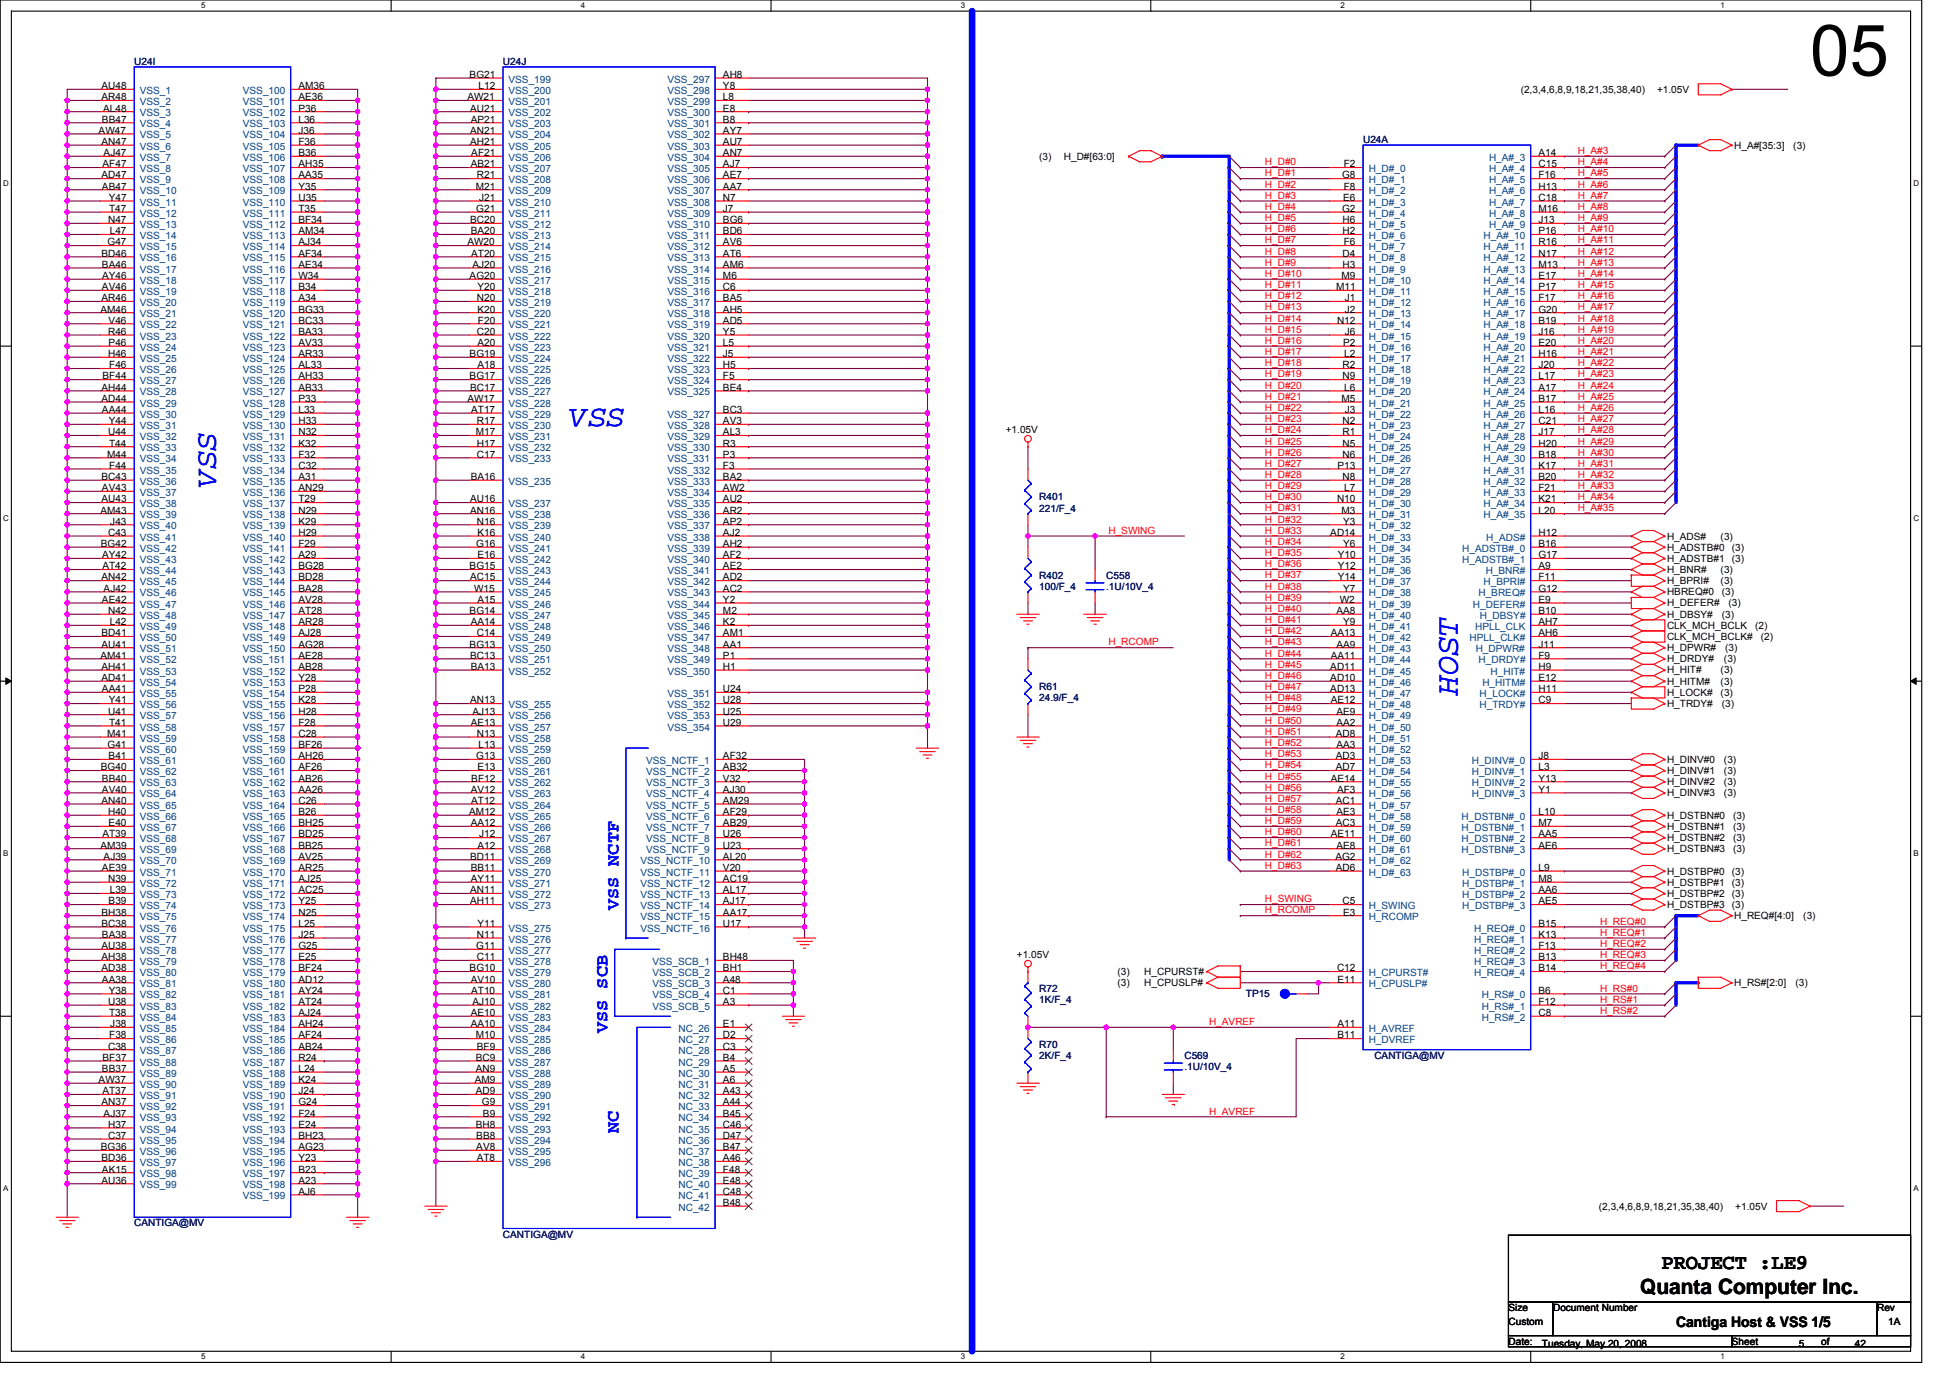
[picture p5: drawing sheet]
<svg xmlns="http://www.w3.org/2000/svg" width="297mm" height="210mm" viewBox="0 0 297 210" stroke-linecap="round" stroke-linejoin="round" font-family="sans-serif">
<defs><g id="words">
<text font-size="10.9" x="275.7" y="11.5">05</text>
<text font-size="4.9" fill="#00f" x="222.1" y="105.8" transform="rotate(-90 222.1 105.8)">HOST</text>
<g font-size="4.6" fill="#00f">
<text x="86.8" y="65">VSS</text>
<text x="32.9" y="74.2" transform="rotate(-90 32.9 74.2)">VSS</text>
</g>
<g font-size="3.2">
<text x="249.8" y="197.1">Quanta Computer Inc.</text>
<text x="253.1" y="193.4">PROJECT :LE9</text>
</g>
<g font-size="2.7" fill="#00f">
<text x="94.2" y="138.7" transform="rotate(-90 94.2 138.7)">VSS NCTF</text>
<text x="92.5" y="157.4" transform="rotate(-90 92.5 157.4)">VSS SCB</text>
<text x="94.2" y="172.7" transform="rotate(-90 94.2 172.7)">NC</text>
</g>
<text font-size="2.2" x="255.3" y="202.2">Cantiga Host &amp; VSS 1/5</text>
<g font-size="1.5" fill="#000080">
<text x="20.4" y="9.9">U24I</text>
<text x="76.6" y="9.9">U24J</text>
<text x="207.6" y="21.8">U24A</text>
<text x="158.3" y="76.2">R401</text>
<text x="158.3" y="78">221/F_4</text>
<text x="158.3" y="88.2">R402</text>
<text x="158.3" y="89.9">100/F_4</text>
<text x="168.5" y="88.2">C558</text>
<text x="168.5" y="89.9">.1U/10V_4</text>
<text x="158.3" y="105.2">R61</text>
<text x="158.3" y="106.9">24.9/F_4</text>
<text x="158.3" y="151.1">R72</text>
<text x="158.3" y="152.8">1K/F_4</text>
<text x="189.8" y="152">TP15</text>
<text x="158.3" y="159.6">R70</text>
<text x="158.3" y="161.3">2K/F_4</text>
<text x="180.4" y="161.3">C569</text>
<text x="209.4" y="161.3">CANTIGA@MV</text>
<text x="180.4" y="163">.1U/10V_4</text>
<text x="20.4" y="186.9">CANTIGA@MV</text>
<text x="76.6" y="188.6">CANTIGA@MV</text>
</g>
<g font-size="1.5">
<text x="71.5" y="11.9">BG21</text>
<text x="110.1" y="11.9">AH8</text>
<text x="15.4" y="13.6">AU48</text>
<text x="15.4" y="15.3">AR48</text>
<text x="15.7" y="17">AL48</text>
<text x="45.5" y="13.6">AM36</text>
<text x="45.5" y="15.3">AE36</text>
<text x="45.5" y="17">P36</text>
<text x="71.2" y="15.3">AW21</text>
<text x="71.6" y="17">AU21</text>
<text x="72.9" y="13.6">L12</text>
<text x="110.1" y="13.6">Y8</text>
<text x="110.1" y="15.3">L8</text>
<text x="110.1" y="17">E8</text>
<text x="231.6" y="14.1">(2,3,4,6,8,9,18,21,35,38,40)</text>
<text x="252.4" y="14.1">+1.05V</text>
<text x="15" y="20.4">AW47</text>
<text x="15.4" y="22.1">AN47</text>
<text x="15.5" y="18.7">BB47</text>
<text x="15.8" y="23.8">AJ47</text>
<text x="45.5" y="18.7">L36</text>
<text x="45.5" y="20.4">J36</text>
<text x="45.5" y="22.1">F36</text>
<text x="45.5" y="23.8">B36</text>
<text x="71.6" y="20.4">AN21</text>
<text x="71.6" y="22.1">AH21</text>
<text x="71.7" y="18.7">AP21</text>
<text x="71.8" y="23.8">AF21</text>
<text x="110.1" y="18.7">B8</text>
<text x="110.1" y="20.4">AY7</text>
<text x="110.1" y="22.1">AU7</text>
<text x="110.1" y="23.8">AN7</text>
<text x="234.4" y="23.8">A14</text>
<text x="264.2" y="22.6">H_A#[35:3]</text>
<text x="273.2" y="22.6">(3)</text>
<text x="15.4" y="27.2">AD47</text>
<text x="15.5" y="28.9">AB47</text>
<text x="15.6" y="25.5">AF47</text>
<text x="45.5" y="25.5">AH35</text>
<text x="45.5" y="27.2">AA35</text>
<text x="45.5" y="28.9">Y35</text>
<text x="71.7" y="25.5">AB21</text>
<text x="72.5" y="28.9">M21</text>
<text x="72.6" y="27.2">R21</text>
<text x="110.1" y="25.5">AJ7</text>
<text x="110.1" y="27.2">AE7</text>
<text x="110.1" y="28.9">AA7</text>
<text x="158.3" y="24.3">(3)</text>
<text x="162" y="24.3">H_D#[63:0]</text>
<text x="204.4" y="27.2">G8</text>
<text x="204.7" y="25.5">F2</text>
<text x="204.7" y="28.9">F8</text>
<text x="234.4" y="25.5">C15</text>
<text x="234.4" y="27.2">F16</text>
<text x="234.4" y="28.9">H13</text>
<text x="16.5" y="34">N47</text>
<text x="16.6" y="30.6">Y47</text>
<text x="16.6" y="32.3">T47</text>
<text x="16.7" y="35.7">L47</text>
<text x="45.5" y="30.6">U35</text>
<text x="45.5" y="32.3">T35</text>
<text x="45.5" y="34">BF34</text>
<text x="45.5" y="35.7">AM34</text>
<text x="71.6" y="34">BC20</text>
<text x="71.7" y="35.7">BA20</text>
<text x="72.6" y="32.3">G21</text>
<text x="73" y="30.6">J21</text>
<text x="110.1" y="30.6">N7</text>
<text x="110.1" y="32.3">J7</text>
<text x="110.1" y="34">BG6</text>
<text x="110.1" y="35.7">BD6</text>
<text x="204.4" y="32.3">G2</text>
<text x="204.5" y="34">H6</text>
<text x="204.5" y="35.7">H2</text>
<text x="204.6" y="30.6">E6</text>
<text x="234.4" y="35.7">P16</text>
<text x="234.4" y="30.6">C18</text>
<text x="234.4" y="32.3">M16</text>
<text x="234.4" y="34">J13</text>
<text x="15.4" y="39.1">BD46</text>
<text x="15.5" y="40.8">BA46</text>
<text x="16.4" y="37.4">G47</text>
<text x="45.5" y="37.4">AJ34</text>
<text x="45.5" y="39.1">AF34</text>
<text x="45.5" y="40.8">AE34</text>
<text x="71.2" y="37.4">AW20</text>
<text x="71.8" y="39.1">AT20</text>
<text x="72" y="40.8">AJ20</text>
<text x="110.1" y="37.4">AV6</text>
<text x="110.1" y="39.1">AT6</text>
<text x="110.1" y="40.8">AM6</text>
<text x="204.5" y="39.1">D4</text>
<text x="204.5" y="40.8">H3</text>
<text x="204.7" y="37.4">F6</text>
<text x="234.4" y="37.4">R16</text>
<text x="234.4" y="39.1">N17</text>
<text x="234.4" y="40.8">M13</text>
<text x="15.3" y="47.6">AM46</text>
<text x="15.4" y="45.9">AR46</text>
<text x="15.5" y="44.2">AV46</text>
<text x="15.6" y="42.5">AY46</text>
<text x="45.5" y="42.5">W34</text>
<text x="45.5" y="44.2">B34</text>
<text x="45.5" y="45.9">A34</text>
<text x="45.5" y="47.6">BG33</text>
<text x="71.5" y="42.5">AG20</text>
<text x="72.6" y="45.9">N20</text>
<text x="72.7" y="47.6">K20</text>
<text x="72.7" y="44.2">Y20</text>
<text x="110.1" y="42.5">M6</text>
<text x="110.1" y="44.2">C6</text>
<text x="110.1" y="45.9">BA5</text>
<text x="110.1" y="47.6">AH5</text>
<text x="203.5" y="44.2">M11</text>
<text x="204.4" y="42.5">M9</text>
<text x="204.8" y="45.9">J1</text>
<text x="204.8" y="47.6">J2</text>
<text x="234.4" y="42.5">E17</text>
<text x="234.4" y="44.2">P17</text>
<text x="234.4" y="45.9">F17</text>
<text x="234.4" y="47.6">G20</text>
<text x="16.5" y="51">R46</text>
<text x="16.5" y="49.3">V46</text>
<text x="16.5" y="52.7">P46</text>
<text x="45.5" y="49.3">BC33</text>
<text x="45.5" y="51">BA33</text>
<text x="45.5" y="52.7">AV33</text>
<text x="72.6" y="51">C20</text>
<text x="72.7" y="52.7">A20</text>
<text x="72.8" y="49.3">F20</text>
<text x="110.1" y="49.3">AD5</text>
<text x="110.1" y="51">Y5</text>
<text x="110.1" y="52.7">L5</text>
<text x="203.7" y="49.3">N12</text>
<text x="204.6" y="52.7">P2</text>
<text x="204.8" y="51">J6</text>
<text x="234.4" y="49.3">B19</text>
<text x="234.4" y="51">J16</text>
<text x="234.4" y="52.7">E20</text>
<text x="15.4" y="59.5">AH44</text>
<text x="15.6" y="57.8">BF44</text>
<text x="16.5" y="54.4">H46</text>
<text x="16.6" y="56.1">F46</text>
<text x="45.5" y="54.4">AR33</text>
<text x="45.5" y="56.1">AL33</text>
<text x="45.5" y="57.8">AH33</text>
<text x="45.5" y="59.5">AB33</text>
<text x="71.5" y="54.4">BG19</text>
<text x="71.5" y="57.8">BG17</text>
<text x="71.6" y="59.5">BC17</text>
<text x="72.7" y="56.1">A18</text>
<text x="110.1" y="54.4">J5</text>
<text x="110.1" y="56.1">H5</text>
<text x="110.1" y="57.8">F5</text>
<text x="110.1" y="59.5">BE4</text>
<text x="204.5" y="56.1">R2</text>
<text x="204.5" y="57.8">N9</text>
<text x="204.8" y="59.5">L6</text>
<text x="204.8" y="54.4">L2</text>
<text x="234.4" y="54.4">H16</text>
<text x="234.4" y="56.1">J20</text>
<text x="234.4" y="57.8">L17</text>
<text x="234.4" y="59.5">A17</text>
<text x="15.4" y="61.2">AD44</text>
<text x="15.5" y="62.9">AA44</text>
<text x="16.6" y="64.6">Y44</text>
<text x="45.5" y="61.2">P33</text>
<text x="45.5" y="62.9">L33</text>
<text x="45.5" y="64.6">H33</text>
<text x="71.2" y="61.2">AW17</text>
<text x="71.8" y="62.9">AT17</text>
<text x="72.6" y="64.6">R17</text>
<text x="110.1" y="62.9">BC3</text>
<text x="110.1" y="64.6">AV3</text>
<text x="204.4" y="61.2">M5</text>
<text x="204.5" y="64.6">N2</text>
<text x="204.8" y="62.9">J3</text>
<text x="234.4" y="61.2">B17</text>
<text x="234.4" y="62.9">L16</text>
<text x="234.4" y="64.6">C21</text>
<text x="16.3" y="69.7">M44</text>
<text x="16.5" y="66.3">U44</text>
<text x="16.6" y="68.1">T44</text>
<text x="16.6" y="71.4">F44</text>
<text x="45.5" y="66.3">N32</text>
<text x="45.5" y="68.1">K32</text>
<text x="45.5" y="69.7">F32</text>
<text x="45.5" y="71.4">C32</text>
<text x="72.5" y="66.3">M17</text>
<text x="72.6" y="68.1">H17</text>
<text x="72.6" y="69.7">C17</text>
<text x="110.1" y="66.3">AL3</text>
<text x="110.1" y="68.1">R3</text>
<text x="110.1" y="69.7">P3</text>
<text x="110.1" y="71.4">F3</text>
<text x="153.2" y="66">+1.05V</text>
<text x="203.7" y="71.4">P13</text>
<text x="204.5" y="66.3">R1</text>
<text x="204.5" y="68.1">N5</text>
<text x="204.5" y="69.7">N6</text>
<text x="234.4" y="66.3">J17</text>
<text x="234.4" y="68.1">H20</text>
<text x="234.4" y="69.7">B18</text>
<text x="234.4" y="71.4">K17</text>
<text x="15.4" y="73.2">BC43</text>
<text x="15.4" y="76.6">AU43</text>
<text x="15.5" y="74.8">AV43</text>
<text x="45.5" y="73.2">A31</text>
<text x="45.5" y="74.8">AN29</text>
<text x="45.5" y="76.6">T29</text>
<text x="71.6" y="76.6">AU16</text>
<text x="71.7" y="73.2">BA16</text>
<text x="110.1" y="73.2">BA2</text>
<text x="110.1" y="76.6">AU2</text>
<text x="110.1" y="74.8">AW2</text>
<text x="203.7" y="76.6">N10</text>
<text x="204.5" y="73.2">N8</text>
<text x="204.8" y="74.8">L7</text>
<text x="234.4" y="73.2">B20</text>
<text x="234.4" y="74.8">F21</text>
<text x="234.4" y="76.6">K21</text>
<text x="15.3" y="78.3">AM43</text>
<text x="15.4" y="83.4">BG42</text>
<text x="16.5" y="81.7">C43</text>
<text x="16.8" y="79.9">J43</text>
<text x="45.5" y="78.3">N29</text>
<text x="45.5" y="79.9">K29</text>
<text x="45.5" y="81.7">H29</text>
<text x="45.5" y="83.4">F29</text>
<text x="71.6" y="78.3">AN16</text>
<text x="72.6" y="83.4">G16</text>
<text x="72.6" y="79.9">N16</text>
<text x="72.7" y="81.7">K16</text>
<text x="110.1" y="78.3">AR2</text>
<text x="110.1" y="79.9">AP2</text>
<text x="110.1" y="83.4">AH2</text>
<text x="110.1" y="81.7">AJ2</text>
<text x="202.6" y="81.7">AD14</text>
<text x="204.4" y="78.3">M3</text>
<text x="204.6" y="79.9">Y3</text>
<text x="204.6" y="83.4">Y6</text>
<text x="234.4" y="81.7">H12</text>
<text x="234.4" y="78.3">L20</text>
<text x="234.4" y="83.4">B16</text>
<text x="253.9" y="82.2">H_ADS#</text>
<text x="253.9" y="83.9">H_ADSTB#0</text>
<text x="262.1" y="82.2">(3)</text>
<text x="263.8" y="83.9">(3)</text>
<text x="15.4" y="88.5">AN42</text>
<text x="15.6" y="85.1">AY42</text>
<text x="15.6" y="86.8">AT42</text>
<text x="45.5" y="85.1">A29</text>
<text x="45.5" y="86.8">BG28</text>
<text x="45.5" y="88.5">BD28</text>
<text x="71.5" y="86.8">BG15</text>
<text x="71.6" y="88.5">AC15</text>
<text x="72.7" y="85.1">E16</text>
<text x="110.1" y="86.8">AE2</text>
<text x="110.1" y="85.1">AF2</text>
<text x="110.1" y="88.5">AD2</text>
<text x="203.8" y="85.1">Y10</text>
<text x="203.8" y="86.8">Y12</text>
<text x="203.8" y="88.5">Y14</text>
<text x="234.4" y="88.5">F11</text>
<text x="234.4" y="85.1">G17</text>
<text x="234.4" y="86.8">A9</text>
<text x="253.9" y="87.3">H_BNR#</text>
<text x="253.9" y="89">H_BPRI#</text>
<text x="253.9" y="85.6">H_ADSTB#1</text>
<text x="262.1" y="87.3">(3)</text>
<text x="262.1" y="89">(3)</text>
<text x="263.8" y="85.6">(3)</text>
<text x="15.5" y="91.9">AE42</text>
<text x="15.8" y="90.2">AJ42</text>
<text x="16.5" y="93.6">N42</text>
<text x="16.7" y="95.3">L42</text>
<text x="45.5" y="90.2">BA28</text>
<text x="45.5" y="91.9">AV28</text>
<text x="45.5" y="93.6">AT28</text>
<text x="45.5" y="95.3">AR28</text>
<text x="71.5" y="93.6">BG14</text>
<text x="71.7" y="95.3">AA14</text>
<text x="72.2" y="90.2">W15</text>
<text x="72.7" y="91.9">A15</text>
<text x="110.1" y="90.2">AC2</text>
<text x="110.1" y="91.9">Y2</text>
<text x="110.1" y="93.6">M2</text>
<text x="110.1" y="95.3">K2</text>
<text x="203.6" y="93.6">AA8</text>
<text x="204.1" y="91.9">W2</text>
<text x="204.6" y="90.2">Y7</text>
<text x="204.6" y="95.3">Y9</text>
<text x="234.4" y="93.6">B10</text>
<text x="234.4" y="90.2">G12</text>
<text x="234.4" y="91.9">E9</text>
<text x="234.4" y="95.3">AH7</text>
<text x="253.9" y="94.1">H_DBSY#</text>
<text x="253.9" y="92.4">H_DEFER#</text>
<text x="253.9" y="90.7">HBREQ#0</text>
<text x="253.9" y="95.8">CLK_MCH_BCLK</text>
<text x="262.3" y="94.1">(3)</text>
<text x="262.3" y="90.7">(3)</text>
<text x="263.3" y="92.4">(3)</text>
<text x="267.4" y="95.8">(2)</text>
<text x="15.3" y="100.4">AM41</text>
<text x="15.4" y="97">BD41</text>
<text x="15.4" y="98.7">AU41</text>
<text x="45.5" y="97">AJ28</text>
<text x="45.5" y="98.7">AG28</text>
<text x="45.5" y="100.4">AE28</text>
<text x="71.5" y="98.7">BG13</text>
<text x="71.6" y="100.4">BC13</text>
<text x="72.6" y="97">C14</text>
<text x="110.1" y="97">AM1</text>
<text x="110.1" y="98.7">AA1</text>
<text x="110.1" y="100.4">P1</text>
<text x="202.7" y="97">AA13</text>
<text x="202.7" y="100.4">AA11</text>
<text x="203.6" y="98.7">AA9</text>
<text x="234.4" y="97">AH6</text>
<text x="234.4" y="100.4">F9</text>
<text x="234.4" y="98.7">J11</text>
<text x="253.9" y="100.9">H_DRDY#</text>
<text x="253.9" y="97.5">CLK_MCH_BCLK#</text>
<text x="253.9" y="99.2">H_DPWR#</text>
<text x="262.6" y="100.9">(3)</text>
<text x="262.8" y="99.2">(3)</text>
<text x="268.2" y="97.5">(2)</text>
<text x="15.4" y="102.1">AH41</text>
<text x="15.4" y="103.8">AD41</text>
<text x="15.5" y="105.5">AA41</text>
<text x="16.6" y="107.2">Y41</text>
<text x="45.5" y="102.1">AB28</text>
<text x="45.5" y="103.8">Y28</text>
<text x="45.5" y="105.5">P28</text>
<text x="45.5" y="107.2">K28</text>
<text x="71.6" y="107.2">AN13</text>
<text x="71.7" y="102.1">BA13</text>
<text x="110.1" y="102.1">H1</text>
<text x="110.1" y="105.5">U24</text>
<text x="110.1" y="107.2">U28</text>
<text x="202.6" y="102.1">AD11</text>
<text x="202.6" y="103.8">AD10</text>
<text x="202.6" y="105.5">AD13</text>
<text x="202.7" y="107.2">AE12</text>
<text x="234.4" y="103.8">E12</text>
<text x="234.4" y="107.2">C9</text>
<text x="234.4" y="105.5">H11</text>
<text x="234.4" y="102.1">H9</text>
<text x="253.9" y="104.3">H_HITM#</text>
<text x="253.9" y="102.6">H_HIT#</text>
<text x="253.9" y="106">H_LOCK#</text>
<text x="253.9" y="107.7">H_TRDY#</text>
<text x="262.1" y="106">(3)</text>
<text x="262.1" y="104.3">(3)</text>
<text x="262.1" y="102.6">(3)</text>
<text x="262.3" y="107.7">(3)</text>
<text x="16.3" y="112.3">M41</text>
<text x="16.4" y="114">G41</text>
<text x="16.5" y="108.9">U41</text>
<text x="16.6" y="110.6">T41</text>
<text x="45.5" y="108.9">H28</text>
<text x="45.5" y="110.6">F28</text>
<text x="45.5" y="112.3">C28</text>
<text x="45.5" y="114">BF26</text>
<text x="71.7" y="110.6">AE13</text>
<text x="72" y="108.9">AJ13</text>
<text x="72.6" y="112.3">N13</text>
<text x="72.9" y="114">L13</text>
<text x="110.1" y="108.9">U25</text>
<text x="110.1" y="110.6">U29</text>
<text x="203.5" y="112.3">AD8</text>
<text x="203.6" y="110.6">AA2</text>
<text x="203.6" y="108.9">AE9</text>
<text x="203.6" y="114">AA3</text>
<text x="15.4" y="117.4">BG40</text>
<text x="15.5" y="119.1">BB40</text>
<text x="16.5" y="115.7">B41</text>
<text x="45.5" y="115.7">AH26</text>
<text x="45.5" y="117.4">AF26</text>
<text x="45.5" y="119.1">AB26</text>
<text x="71.8" y="119.1">BF12</text>
<text x="72.6" y="115.7">G13</text>
<text x="72.7" y="117.4">E13</text>
<text x="110.1" y="115.7">AF32</text>
<text x="110.1" y="117.4">AB32</text>
<text x="110.1" y="119.1">V32</text>
<text x="202.7" y="119.1">AE14</text>
<text x="203.5" y="115.7">AD3</text>
<text x="203.5" y="117.4">AD7</text>
<text x="234.4" y="115.7">J8</text>
<text x="234.4" y="117.4">L3</text>
<text x="234.4" y="119.1">Y13</text>
<text x="253.9" y="119.6">H_DINV#2</text>
<text x="253.9" y="117.9">H_DINV#1</text>
<text x="253.9" y="116.2">H_DINV#0</text>
<text x="262.6" y="119.6">(3)</text>
<text x="262.6" y="117.9">(3)</text>
<text x="262.6" y="116.2">(3)</text>
<text x="15.4" y="122.5">AN40</text>
<text x="15.5" y="120.8">AV40</text>
<text x="16.5" y="124.2">H40</text>
<text x="16.5" y="125.9">E40</text>
<text x="45.5" y="120.8">AA26</text>
<text x="45.5" y="122.5">C26</text>
<text x="45.5" y="124.2">B26</text>
<text x="45.5" y="125.9">BH25</text>
<text x="71.5" y="124.2">AM12</text>
<text x="71.7" y="120.8">AV12</text>
<text x="71.7" y="125.9">AA12</text>
<text x="71.8" y="122.5">AT12</text>
<text x="110.1" y="120.8">AJ30</text>
<text x="110.1" y="122.5">AM29</text>
<text x="110.1" y="124.2">AF29</text>
<text x="110.1" y="125.9">AB29</text>
<text x="203.5" y="122.5">AC1</text>
<text x="203.5" y="125.9">AC3</text>
<text x="203.6" y="124.2">AE3</text>
<text x="203.7" y="120.8">AF3</text>
<text x="234.4" y="124.2">L10</text>
<text x="234.4" y="125.9">M7</text>
<text x="234.4" y="120.8">Y1</text>
<text x="253.9" y="121.3">H_DINV#3</text>
<text x="253.9" y="124.8">H_DSTBN#0</text>
<text x="262.6" y="121.3">(3)</text>
<text x="264" y="124.8">(3)</text>
<text x="15.3" y="129.3">AM39</text>
<text x="15.6" y="127.6">AT39</text>
<text x="15.8" y="131">AJ39</text>
<text x="45.5" y="127.6">BD25</text>
<text x="45.5" y="129.3">BB25</text>
<text x="45.5" y="131">AV25</text>
<text x="71.6" y="131">BD11</text>
<text x="72.7" y="129.3">A12</text>
<text x="73" y="127.6">J12</text>
<text x="110.1" y="127.6">U26</text>
<text x="110.1" y="129.3">U23</text>
<text x="110.1" y="131">AL20</text>
<text x="202.7" y="127.6">AE11</text>
<text x="203.4" y="131">AG2</text>
<text x="203.6" y="129.3">AE8</text>
<text x="234.4" y="127.6">AA5</text>
<text x="234.4" y="129.3">AE6</text>
<text x="253.9" y="129.9">H_DSTBN#3</text>
<text x="253.9" y="128.1">H_DSTBN#2</text>
<text x="253.9" y="126.4">H_DSTBN#1</text>
<text x="264" y="129.9">(3)</text>
<text x="264" y="128.1">(3)</text>
<text x="264" y="126.4">(3)</text>
<text x="15.5" y="132.7">AE39</text>
<text x="16.5" y="134.4">N39</text>
<text x="16.5" y="137.8">B39</text>
<text x="16.7" y="136.1">L39</text>
<text x="45.5" y="132.7">AR25</text>
<text x="45.5" y="134.4">AJ25</text>
<text x="45.5" y="136.1">AC25</text>
<text x="45.5" y="137.8">Y25</text>
<text x="71.6" y="136.1">AN11</text>
<text x="71.6" y="137.8">AH11</text>
<text x="71.7" y="132.7">BB11</text>
<text x="71.7" y="134.4">AY11</text>
<text x="110.1" y="132.7">V20</text>
<text x="110.1" y="134.4">AC19</text>
<text x="110.1" y="136.1">AL17</text>
<text x="110.1" y="137.8">AJ17</text>
<text x="203.5" y="132.7">AD6</text>
<text x="204.5" y="137.8">C5</text>
<text x="234.4" y="132.7">L9</text>
<text x="234.4" y="134.4">M8</text>
<text x="234.4" y="136.1">AA6</text>
<text x="234.4" y="137.8">AE5</text>
<text x="253.9" y="136.7">H_DSTBP#2</text>
<text x="253.9" y="135">H_DSTBP#1</text>
<text x="253.9" y="133.3">H_DSTBP#0</text>
<text x="263.8" y="136.7">(3)</text>
<text x="263.8" y="135">(3)</text>
<text x="263.8" y="133.3">(3)</text>
<text x="15.4" y="139.5">BH38</text>
<text x="15.4" y="141.2">BC38</text>
<text x="15.5" y="142.9">BA38</text>
<text x="45.5" y="139.5">N25</text>
<text x="45.5" y="141.2">L25</text>
<text x="45.5" y="142.9">J25</text>
<text x="72.6" y="142.9">N11</text>
<text x="72.7" y="141.2">Y11</text>
<text x="110.1" y="139.5">AA17</text>
<text x="110.1" y="141.2">U17</text>
<text x="204.6" y="139.5">E3</text>
<text x="234.4" y="141.2">B15</text>
<text x="234.4" y="142.9">K13</text>
<text x="253.9" y="138.4">H_DSTBP#3</text>
<text x="263.8" y="138.4">(3)</text>
<text x="264.2" y="140.1">H_REQ#[4:0]</text>
<text x="274.7" y="140.1">(3)</text>
<text x="15.4" y="144.6">AU38</text>
<text x="15.4" y="146.3">AH38</text>
<text x="15.4" y="148">AD38</text>
<text x="15.5" y="149.7">AA38</text>
<text x="45.5" y="144.6">G25</text>
<text x="45.5" y="146.3">E25</text>
<text x="45.5" y="148">BF24</text>
<text x="45.5" y="149.7">AD12</text>
<text x="71.5" y="148">BG10</text>
<text x="71.7" y="149.7">AV10</text>
<text x="72.6" y="144.6">G11</text>
<text x="72.6" y="146.3">C11</text>
<text x="110.1" y="146.3">BH48</text>
<text x="110.1" y="148">BH1</text>
<text x="110.1" y="149.7">A48</text>
<text x="154.9" y="146">+1.05V</text>
<text x="170.2" y="148.6">(3)</text>
<text x="174.3" y="148.6">H_CPURST#</text>
<text x="203.7" y="148">C12</text>
<text x="203.7" y="149.7">E11</text>
<text x="234.4" y="144.6">F13</text>
<text x="234.4" y="146.3">B13</text>
<text x="234.4" y="148">B14</text>
<text x="16.5" y="153.1">U38</text>
<text x="16.6" y="151.4">Y38</text>
<text x="16.6" y="154.8">T38</text>
<text x="45.5" y="153.1">AT24</text>
<text x="45.5" y="151.4">AY24</text>
<text x="45.5" y="154.8">AJ24</text>
<text x="71.7" y="154.8">AE10</text>
<text x="71.8" y="151.4">AT10</text>
<text x="72" y="153.1">AJ10</text>
<text x="110.1" y="151.4">C1</text>
<text x="110.1" y="153.1">A3</text>
<text x="170.2" y="150.3">(3)</text>
<text x="174.3" y="150.3">H_CPUSLP#</text>
<text x="234.4" y="151.4">B6</text>
<text x="234.4" y="153.1">F12</text>
<text x="234.4" y="154.8">C8</text>
<text x="264.2" y="150.3">H_RS#[2:0]</text>
<text x="273.5" y="150.3">(3)</text>
<text x="15.6" y="161.6">BF37</text>
<text x="16.5" y="159.9">C38</text>
<text x="16.6" y="158.2">F38</text>
<text x="16.8" y="156.5">J38</text>
<text x="45.5" y="156.5">AH24</text>
<text x="45.5" y="159.9">AB24</text>
<text x="45.5" y="158.2">AF24</text>
<text x="45.5" y="161.6">R24</text>
<text x="71.7" y="156.5">AA10</text>
<text x="72.5" y="161.6">BC9</text>
<text x="72.5" y="158.2">M10</text>
<text x="72.6" y="159.9">BF9</text>
<text x="110.1" y="156.5">E1</text>
<text x="110.1" y="158.2">D2</text>
<text x="110.1" y="159.9">C3</text>
<text x="110.1" y="161.6">B4</text>
<text x="203.7" y="156.5">A11</text>
<text x="203.7" y="158.2">B11</text>
<text x="15" y="165">AW37</text>
<text x="15.5" y="163.3">BB37</text>
<text x="15.6" y="166.8">AT37</text>
<text x="45.5" y="163.3">L24</text>
<text x="45.5" y="165">K24</text>
<text x="45.5" y="166.8">J24</text>
<text x="72.3" y="165">AM9</text>
<text x="72.5" y="166.8">AD9</text>
<text x="72.5" y="163.3">AN9</text>
<text x="110.1" y="163.3">A5</text>
<text x="110.1" y="165">A6</text>
<text x="110.1" y="166.8">A43</text>
<text x="15.4" y="168.4">AN37</text>
<text x="15.8" y="170.2">AJ37</text>
<text x="16.5" y="171.9">H37</text>
<text x="16.5" y="173.5">C37</text>
<text x="45.5" y="168.4">G24</text>
<text x="45.5" y="171.9">E24</text>
<text x="45.5" y="170.2">F24</text>
<text x="45.5" y="173.5">BH23</text>
<text x="72.5" y="171.9">BH8</text>
<text x="72.6" y="173.5">BB8</text>
<text x="73.4" y="168.4">G9</text>
<text x="73.6" y="170.2">B9</text>
<text x="110.1" y="168.4">A44</text>
<text x="110.1" y="170.2">B45</text>
<text x="110.1" y="171.9">C46</text>
<text x="110.1" y="173.5">D47</text>
<text x="15.4" y="175.3">BG36</text>
<text x="15.4" y="177">BD36</text>
<text x="15.5" y="178.7">AK15</text>
<text x="45.5" y="175.3">AG23</text>
<text x="45.5" y="178.7">B23</text>
<text x="45.5" y="177">Y23</text>
<text x="72.6" y="175.3">AV8</text>
<text x="72.6" y="177">AT8</text>
<text x="110.1" y="175.3">B47</text>
<text x="110.1" y="177">A46</text>
<text x="110.1" y="178.7">F48</text>
<text x="15.4" y="180.4">AU36</text>
<text x="45.5" y="180.4">A23</text>
<text x="45.5" y="182.1">AJ6</text>
<text x="110.1" y="180.4">E48</text>
<text x="110.1" y="182.1">C48</text>
<text x="110.1" y="183.8">B48</text>
<text x="243.6" y="184.3">(2,3,4,6,8,9,18,21,35,38,40)</text>
<text x="264.3" y="184.3">+1.05V</text>
<text x="229.8" y="199.8">Size</text>
<text x="229.8" y="201.8">Custom</text>
<text x="236.6" y="199.8">Document Number</text>
<text x="285.9" y="199.8">Rev</text>
<text x="287.6" y="201.8">1A</text>
<text x="229.8" y="204.9">Date:</text>
<text x="234.9" y="205.3">Tuesday, May 20, 2008</text>
<text x="263.8" y="204.9">Sheet</text>
<text x="274" y="205.3">5</text>
<text x="277.4" y="204.9">of</text>
<text x="282.5" y="205.3">42</text>
</g>
<g font-size="1.5" fill="#004080">
<text x="21.3" y="14.3">VSS_1</text>
<text x="21.3" y="16">VSS_2</text>
<text x="21.3" y="17.7">VSS_3</text>
<text x="37" y="14.3">VSS_100</text>
<text x="37" y="16">VSS_101</text>
<text x="37" y="17.7">VSS_102</text>
<text x="77.5" y="12.6">VSS_199</text>
<text x="77.5" y="16">VSS_201</text>
<text x="77.5" y="17.7">VSS_202</text>
<text x="77.5" y="14.3">VSS_200</text>
<text x="101.7" y="12.6">VSS_297</text>
<text x="101.7" y="14.3">VSS_298</text>
<text x="101.7" y="16">VSS_299</text>
<text x="101.7" y="17.7">VSS_300</text>
<text x="21.3" y="19.4">VSS_4</text>
<text x="21.3" y="21.1">VSS_5</text>
<text x="21.3" y="22.8">VSS_6</text>
<text x="37" y="19.4">VSS_103</text>
<text x="37" y="21.1">VSS_104</text>
<text x="37" y="22.8">VSS_105</text>
<text x="77.5" y="19.4">VSS_203</text>
<text x="77.5" y="21.1">VSS_204</text>
<text x="77.5" y="22.8">VSS_205</text>
<text x="101.7" y="19.4">VSS_301</text>
<text x="101.7" y="21.1">VSS_302</text>
<text x="101.7" y="22.8">VSS_303</text>
<text x="21.3" y="24.5">VSS_7</text>
<text x="21.3" y="26.2">VSS_8</text>
<text x="21.3" y="27.9">VSS_9</text>
<text x="21.3" y="29.6">VSS_10</text>
<text x="37" y="24.5">VSS_106</text>
<text x="37" y="26.2">VSS_107</text>
<text x="37" y="27.9">VSS_108</text>
<text x="37" y="29.6">VSS_109</text>
<text x="77.5" y="24.5">VSS_206</text>
<text x="77.5" y="26.2">VSS_207</text>
<text x="77.5" y="27.9">VSS_208</text>
<text x="77.5" y="29.6">VSS_209</text>
<text x="101.7" y="24.5">VSS_304</text>
<text x="101.7" y="26.2">VSS_305</text>
<text x="101.7" y="27.9">VSS_306</text>
<text x="101.7" y="29.6">VSS_307</text>
<text x="208.5" y="26.2">H_D#_0</text>
<text x="208.5" y="27.9">H_D#_1</text>
<text x="208.5" y="29.6">H_D#_2</text>
<text x="226.8" y="24.5">H_A#_3</text>
<text x="226.8" y="26.2">H_A#_4</text>
<text x="226.8" y="27.9">H_A#_5</text>
<text x="226.8" y="29.6">H_A#_6</text>
<text x="21.3" y="31.3">VSS_11</text>
<text x="21.3" y="33">VSS_12</text>
<text x="21.3" y="34.7">VSS_13</text>
<text x="37" y="31.3">VSS_110</text>
<text x="37" y="33">VSS_111</text>
<text x="37" y="34.7">VSS_112</text>
<text x="77.5" y="31.3">VSS_210</text>
<text x="77.5" y="33">VSS_211</text>
<text x="77.5" y="34.7">VSS_212</text>
<text x="101.7" y="31.3">VSS_308</text>
<text x="101.7" y="33">VSS_309</text>
<text x="101.7" y="34.7">VSS_310</text>
<text x="208.5" y="31.3">H_D#_3</text>
<text x="208.5" y="33">H_D#_4</text>
<text x="208.5" y="34.7">H_D#_5</text>
<text x="226.8" y="31.3">H_A#_7</text>
<text x="226.8" y="33">H_A#_8</text>
<text x="226.8" y="34.7">H_A#_9</text>
<text x="21.3" y="36.4">VSS_14</text>
<text x="21.3" y="38.1">VSS_15</text>
<text x="21.3" y="39.8">VSS_16</text>
<text x="21.3" y="41.5">VSS_17</text>
<text x="37" y="36.4">VSS_113</text>
<text x="37" y="38.1">VSS_114</text>
<text x="37" y="39.8">VSS_115</text>
<text x="37" y="41.5">VSS_116</text>
<text x="77.5" y="36.4">VSS_213</text>
<text x="77.5" y="38.1">VSS_214</text>
<text x="77.5" y="39.8">VSS_215</text>
<text x="77.5" y="41.5">VSS_216</text>
<text x="101.7" y="36.4">VSS_311</text>
<text x="101.7" y="38.1">VSS_312</text>
<text x="101.7" y="39.8">VSS_313</text>
<text x="101.7" y="41.5">VSS_314</text>
<text x="208.5" y="39.8">H_D#_8</text>
<text x="208.5" y="41.5">H_D#_9</text>
<text x="208.5" y="36.4">H_D#_6</text>
<text x="208.5" y="38.1">H_D#_7</text>
<text x="226" y="36.4">H_A#_10</text>
<text x="226" y="38.1">H_A#_11</text>
<text x="226" y="39.8">H_A#_12</text>
<text x="226" y="41.5">H_A#_13</text>
<text x="21.3" y="44.9">VSS_19</text>
<text x="21.3" y="46.6">VSS_20</text>
<text x="21.3" y="43.2">VSS_18</text>
<text x="37" y="43.2">VSS_117</text>
<text x="37" y="44.9">VSS_118</text>
<text x="37" y="46.6">VSS_119</text>
<text x="77.5" y="43.2">VSS_217</text>
<text x="77.5" y="44.9">VSS_218</text>
<text x="77.5" y="46.6">VSS_219</text>
<text x="101.7" y="43.2">VSS_315</text>
<text x="101.7" y="44.9">VSS_316</text>
<text x="101.7" y="46.6">VSS_317</text>
<text x="208.5" y="43.2">H_D#_10</text>
<text x="208.5" y="44.9">H_D#_11</text>
<text x="208.5" y="46.6">H_D#_12</text>
<text x="226" y="43.2">H_A#_14</text>
<text x="226" y="44.9">H_A#_15</text>
<text x="226" y="46.6">H_A#_16</text>
<text x="21.3" y="48.3">VSS_21</text>
<text x="21.3" y="50">VSS_22</text>
<text x="21.3" y="51.8">VSS_23</text>
<text x="21.3" y="53.4">VSS_24</text>
<text x="37" y="48.3">VSS_120</text>
<text x="37" y="50">VSS_121</text>
<text x="37" y="51.8">VSS_122</text>
<text x="37" y="53.4">VSS_123</text>
<text x="77.5" y="48.3">VSS_220</text>
<text x="77.5" y="50">VSS_221</text>
<text x="77.5" y="51.8">VSS_222</text>
<text x="77.5" y="53.4">VSS_223</text>
<text x="101.7" y="48.3">VSS_318</text>
<text x="101.7" y="50">VSS_319</text>
<text x="101.7" y="51.8">VSS_320</text>
<text x="101.7" y="53.4">VSS_321</text>
<text x="208.5" y="48.3">H_D#_13</text>
<text x="208.5" y="50">H_D#_14</text>
<text x="208.5" y="51.8">H_D#_15</text>
<text x="208.5" y="53.4">H_D#_16</text>
<text x="226" y="48.3">H_A#_17</text>
<text x="226" y="50">H_A#_18</text>
<text x="226" y="51.8">H_A#_19</text>
<text x="226" y="53.4">H_A#_20</text>
<text x="21.3" y="55.1">VSS_25</text>
<text x="21.3" y="56.9">VSS_26</text>
<text x="21.3" y="58.5">VSS_27</text>
<text x="37" y="55.1">VSS_124</text>
<text x="37" y="56.9">VSS_125</text>
<text x="37" y="58.5">VSS_126</text>
<text x="77.5" y="55.1">VSS_224</text>
<text x="77.5" y="56.9">VSS_225</text>
<text x="77.5" y="58.5">VSS_226</text>
<text x="101.7" y="55.1">VSS_322</text>
<text x="101.7" y="56.9">VSS_323</text>
<text x="101.7" y="58.5">VSS_324</text>
<text x="208.5" y="55.1">H_D#_17</text>
<text x="208.5" y="56.9">H_D#_18</text>
<text x="208.5" y="58.5">H_D#_19</text>
<text x="226" y="55.1">H_A#_21</text>
<text x="226" y="56.9">H_A#_22</text>
<text x="226" y="58.5">H_A#_23</text>
<text x="21.3" y="60.3">VSS_28</text>
<text x="21.3" y="62">VSS_29</text>
<text x="21.3" y="63.6">VSS_30</text>
<text x="21.3" y="65.4">VSS_31</text>
<text x="37" y="60.3">VSS_127</text>
<text x="37" y="62">VSS_128</text>
<text x="37" y="63.6">VSS_129</text>
<text x="37" y="65.4">VSS_130</text>
<text x="77.5" y="60.3">VSS_227</text>
<text x="77.5" y="62">VSS_228</text>
<text x="77.5" y="63.6">VSS_229</text>
<text x="77.5" y="65.4">VSS_230</text>
<text x="101.7" y="60.3">VSS_325</text>
<text x="101.7" y="63.6">VSS_327</text>
<text x="101.7" y="65.4">VSS_328</text>
<text x="208.5" y="60.3">H_D#_20</text>
<text x="208.5" y="62">H_D#_21</text>
<text x="208.5" y="63.6">H_D#_22</text>
<text x="208.5" y="65.4">H_D#_23</text>
<text x="226" y="60.3">H_A#_24</text>
<text x="226" y="62">H_A#_25</text>
<text x="226" y="63.6">H_A#_26</text>
<text x="226" y="65.4">H_A#_27</text>
<text x="21.3" y="67.1">VSS_32</text>
<text x="21.3" y="68.8">VSS_33</text>
<text x="21.3" y="70.5">VSS_34</text>
<text x="37" y="67.1">VSS_131</text>
<text x="37" y="68.8">VSS_132</text>
<text x="37" y="70.5">VSS_133</text>
<text x="77.5" y="67.1">VSS_231</text>
<text x="77.5" y="68.8">VSS_232</text>
<text x="77.5" y="70.5">VSS_233</text>
<text x="101.7" y="67.1">VSS_329</text>
<text x="101.7" y="68.8">VSS_330</text>
<text x="101.7" y="70.5">VSS_331</text>
<text x="208.5" y="67.1">H_D#_24</text>
<text x="208.5" y="68.8">H_D#_25</text>
<text x="208.5" y="70.5">H_D#_26</text>
<text x="226" y="67.1">H_A#_28</text>
<text x="226" y="68.8">H_A#_29</text>
<text x="226" y="70.5">H_A#_30</text>
<text x="21.3" y="72.2">VSS_35</text>
<text x="21.3" y="73.9">VSS_36</text>
<text x="21.3" y="75.6">VSS_37</text>
<text x="21.3" y="77.3">VSS_38</text>
<text x="37" y="72.2">VSS_134</text>
<text x="37" y="73.9">VSS_135</text>
<text x="37" y="75.6">VSS_136</text>
<text x="37" y="77.3">VSS_137</text>
<text x="77.5" y="73.9">VSS_235</text>
<text x="77.5" y="77.3">VSS_237</text>
<text x="101.7" y="73.9">VSS_333</text>
<text x="101.7" y="77.3">VSS_335</text>
<text x="101.7" y="72.2">VSS_332</text>
<text x="101.7" y="75.6">VSS_334</text>
<text x="208.5" y="77.3">H_D#_30</text>
<text x="208.5" y="72.2">H_D#_27</text>
<text x="208.5" y="73.9">H_D#_28</text>
<text x="208.5" y="75.6">H_D#_29</text>
<text x="226" y="72.2">H_A#_31</text>
<text x="226" y="73.9">H_A#_32</text>
<text x="226" y="75.6">H_A#_33</text>
<text x="226" y="77.3">H_A#_34</text>
<text x="21.3" y="79">VSS_39</text>
<text x="21.3" y="80.7">VSS_40</text>
<text x="21.3" y="82.4">VSS_41</text>
<text x="37" y="79">VSS_138</text>
<text x="37" y="80.7">VSS_139</text>
<text x="37" y="82.4">VSS_140</text>
<text x="77.5" y="79">VSS_238</text>
<text x="77.5" y="80.7">VSS_239</text>
<text x="77.5" y="82.4">VSS_240</text>
<text x="101.7" y="79">VSS_336</text>
<text x="101.7" y="80.7">VSS_337</text>
<text x="101.7" y="82.4">VSS_338</text>
<text x="208.5" y="79">H_D#_31</text>
<text x="208.5" y="80.7">H_D#_32</text>
<text x="208.5" y="82.4">H_D#_33</text>
<text x="226" y="79">H_A#_35</text>
<text x="226.4" y="82.4">H_ADS#</text>
<text x="21.3" y="84.1">VSS_42</text>
<text x="21.3" y="85.8">VSS_43</text>
<text x="21.3" y="87.5">VSS_44</text>
<text x="21.3" y="89.2">VSS_45</text>
<text x="37" y="84.1">VSS_141</text>
<text x="37" y="85.8">VSS_142</text>
<text x="37" y="87.5">VSS_143</text>
<text x="37" y="89.2">VSS_144</text>
<text x="77.5" y="84.1">VSS_241</text>
<text x="77.5" y="85.8">VSS_242</text>
<text x="77.5" y="87.5">VSS_243</text>
<text x="77.5" y="89.2">VSS_244</text>
<text x="101.7" y="87.5">VSS_341</text>
<text x="101.7" y="85.8">VSS_340</text>
<text x="101.7" y="84.1">VSS_339</text>
<text x="101.7" y="89.2">VSS_342</text>
<text x="208.5" y="84.1">H_D#_34</text>
<text x="208.5" y="85.8">H_D#_35</text>
<text x="208.5" y="87.5">H_D#_36</text>
<text x="208.5" y="89.2">H_D#_37</text>
<text x="222.7" y="84.1">H_ADSTB#_0</text>
<text x="222.7" y="85.8">H_ADSTB#_1</text>
<text x="226" y="89.2">H_BPRI#</text>
<text x="226.3" y="87.5">H_BNR#</text>
<text x="21.3" y="90.9">VSS_46</text>
<text x="21.3" y="92.6">VSS_47</text>
<text x="21.3" y="94.3">VSS_48</text>
<text x="21.3" y="96">VSS_49</text>
<text x="37" y="90.9">VSS_145</text>
<text x="37" y="92.6">VSS_146</text>
<text x="37" y="94.3">VSS_147</text>
<text x="37" y="96">VSS_148</text>
<text x="77.5" y="90.9">VSS_245</text>
<text x="77.5" y="92.6">VSS_246</text>
<text x="77.5" y="94.3">VSS_247</text>
<text x="77.5" y="96">VSS_248</text>
<text x="101.7" y="90.9">VSS_343</text>
<text x="101.7" y="92.6">VSS_344</text>
<text x="101.7" y="94.3">VSS_345</text>
<text x="101.7" y="96">VSS_346</text>
<text x="208.5" y="94.3">H_D#_40</text>
<text x="208.5" y="90.9">H_D#_38</text>
<text x="208.5" y="92.6">H_D#_39</text>
<text x="208.5" y="96">H_D#_41</text>
<text x="224.4" y="92.6">H_DEFER#</text>
<text x="224.7" y="96">HPLL_CLK</text>
<text x="225.2" y="90.9">H_BREQ#</text>
<text x="225.4" y="94.3">H_DBSY#</text>
<text x="21.3" y="97.7">VSS_50</text>
<text x="21.3" y="99.4">VSS_51</text>
<text x="21.3" y="101.1">VSS_52</text>
<text x="37" y="97.7">VSS_149</text>
<text x="37" y="99.4">VSS_150</text>
<text x="37" y="101.1">VSS_151</text>
<text x="77.5" y="97.7">VSS_249</text>
<text x="77.5" y="99.4">VSS_250</text>
<text x="77.5" y="101.1">VSS_251</text>
<text x="101.7" y="97.7">VSS_347</text>
<text x="101.7" y="99.4">VSS_348</text>
<text x="101.7" y="101.1">VSS_349</text>
<text x="208.5" y="97.7">H_D#_42</text>
<text x="208.5" y="99.4">H_D#_43</text>
<text x="208.5" y="101.1">H_D#_44</text>
<text x="223.9" y="97.7">HPLL_CLK#</text>
<text x="224.8" y="99.4">H_DPWR#</text>
<text x="225.2" y="101.1">H_DRDY#</text>
<text x="21.3" y="102.8">VSS_53</text>
<text x="21.3" y="104.5">VSS_54</text>
<text x="21.3" y="106.2">VSS_55</text>
<text x="21.3" y="107.9">VSS_56</text>
<text x="37" y="102.8">VSS_152</text>
<text x="37" y="104.5">VSS_153</text>
<text x="37" y="106.2">VSS_154</text>
<text x="37" y="107.9">VSS_155</text>
<text x="77.5" y="102.8">VSS_252</text>
<text x="77.5" y="107.9">VSS_255</text>
<text x="101.7" y="102.8">VSS_350</text>
<text x="101.7" y="106.2">VSS_351</text>
<text x="101.7" y="107.9">VSS_352</text>
<text x="208.5" y="102.8">H_D#_45</text>
<text x="208.5" y="104.5">H_D#_46</text>
<text x="208.5" y="106.2">H_D#_47</text>
<text x="208.5" y="107.9">H_D#_48</text>
<text x="225.4" y="107.9">H_TRDY#</text>
<text x="225.4" y="106.2">H_LOCK#</text>
<text x="225.8" y="104.5">H_HITM#</text>
<text x="227.1" y="102.8">H_HIT#</text>
<text x="21.3" y="109.6">VSS_57</text>
<text x="21.3" y="111.3">VSS_58</text>
<text x="21.3" y="113">VSS_59</text>
<text x="37" y="109.6">VSS_156</text>
<text x="37" y="111.3">VSS_157</text>
<text x="37" y="113">VSS_158</text>
<text x="77.5" y="109.6">VSS_256</text>
<text x="77.5" y="111.3">VSS_257</text>
<text x="77.5" y="113">VSS_258</text>
<text x="101.7" y="109.6">VSS_353</text>
<text x="101.7" y="111.3">VSS_354</text>
<text x="208.5" y="111.3">H_D#_50</text>
<text x="208.5" y="109.6">H_D#_49</text>
<text x="208.5" y="113">H_D#_51</text>
<text x="21.3" y="114.7">VSS_60</text>
<text x="21.3" y="116.4">VSS_61</text>
<text x="21.3" y="118.1">VSS_62</text>
<text x="21.3" y="119.8">VSS_63</text>
<text x="37" y="114.7">VSS_159</text>
<text x="37" y="116.4">VSS_160</text>
<text x="37" y="118.1">VSS_161</text>
<text x="37" y="119.8">VSS_162</text>
<text x="77.5" y="114.7">VSS_259</text>
<text x="77.5" y="116.4">VSS_260</text>
<text x="77.5" y="118.1">VSS_261</text>
<text x="77.5" y="119.8">VSS_262</text>
<text x="98.4" y="116.4">VSS_NCTF_1</text>
<text x="98.4" y="118.1">VSS_NCTF_2</text>
<text x="98.4" y="119.8">VSS_NCTF_3</text>
<text x="208.5" y="114.7">H_D#_52</text>
<text x="208.5" y="116.4">H_D#_53</text>
<text x="208.5" y="118.1">H_D#_54</text>
<text x="208.5" y="119.8">H_D#_55</text>
<text x="224.2" y="116.4">H_DINV#_0</text>
<text x="224.2" y="118.1">H_DINV#_1</text>
<text x="224.2" y="119.8">H_DINV#_2</text>
<text x="21.3" y="121.5">VSS_64</text>
<text x="21.3" y="123.2">VSS_65</text>
<text x="21.3" y="124.9">VSS_66</text>
<text x="37" y="121.5">VSS_163</text>
<text x="37" y="123.2">VSS_164</text>
<text x="37" y="124.9">VSS_165</text>
<text x="77.5" y="121.5">VSS_263</text>
<text x="77.5" y="123.2">VSS_264</text>
<text x="77.5" y="124.9">VSS_265</text>
<text x="98.4" y="121.5">VSS_NCTF_4</text>
<text x="98.4" y="123.2">VSS_NCTF_5</text>
<text x="98.4" y="124.9">VSS_NCTF_6</text>
<text x="208.5" y="121.5">H_D#_56</text>
<text x="208.5" y="123.2">H_D#_57</text>
<text x="208.5" y="124.9">H_D#_58</text>
<text x="222.6" y="124.9">H_DSTBN#_0</text>
<text x="224.2" y="121.5">H_DINV#_3</text>
<text x="21.3" y="126.6">VSS_67</text>
<text x="21.3" y="128.3">VSS_68</text>
<text x="21.3" y="130">VSS_69</text>
<text x="21.3" y="131.7">VSS_70</text>
<text x="37" y="126.6">VSS_166</text>
<text x="37" y="128.3">VSS_167</text>
<text x="37" y="130">VSS_168</text>
<text x="37" y="131.7">VSS_169</text>
<text x="77.5" y="126.6">VSS_266</text>
<text x="77.5" y="128.3">VSS_267</text>
<text x="77.5" y="130">VSS_268</text>
<text x="77.5" y="131.7">VSS_269</text>
<text x="97.6" y="131.7">VSS_NCTF_10</text>
<text x="98.4" y="126.6">VSS_NCTF_7</text>
<text x="98.4" y="128.3">VSS_NCTF_8</text>
<text x="98.4" y="130">VSS_NCTF_9</text>
<text x="208.5" y="128.3">H_D#_60</text>
<text x="208.5" y="126.6">H_D#_59</text>
<text x="208.5" y="130">H_D#_61</text>
<text x="208.5" y="131.7">H_D#_62</text>
<text x="222.6" y="126.6">H_DSTBN#_1</text>
<text x="222.6" y="128.3">H_DSTBN#_2</text>
<text x="222.6" y="130">H_DSTBN#_3</text>
<text x="21.3" y="133.4">VSS_71</text>
<text x="21.3" y="135.1">VSS_72</text>
<text x="21.3" y="136.8">VSS_73</text>
<text x="37" y="133.4">VSS_170</text>
<text x="37" y="135.1">VSS_171</text>
<text x="37" y="136.8">VSS_172</text>
<text x="77.5" y="133.4">VSS_270</text>
<text x="77.5" y="135.1">VSS_271</text>
<text x="77.5" y="136.8">VSS_272</text>
<text x="97.6" y="133.4">VSS_NCTF_11</text>
<text x="97.6" y="135.1">VSS_NCTF_12</text>
<text x="97.6" y="136.8">VSS_NCTF_13</text>
<text x="208.5" y="133.4">H_D#_63</text>
<text x="222.7" y="133.4">H_DSTBP#_0</text>
<text x="222.7" y="135.1">H_DSTBP#_1</text>
<text x="222.7" y="136.8">H_DSTBP#_2</text>
<text x="21.3" y="138.5">VSS_74</text>
<text x="21.3" y="140.2">VSS_75</text>
<text x="21.3" y="141.9">VSS_76</text>
<text x="21.3" y="143.6">VSS_77</text>
<text x="37" y="138.5">VSS_173</text>
<text x="37" y="140.2">VSS_174</text>
<text x="37" y="141.9">VSS_175</text>
<text x="37" y="143.6">VSS_176</text>
<text x="77.5" y="138.5">VSS_273</text>
<text x="77.5" y="141.9">VSS_275</text>
<text x="77.5" y="143.6">VSS_276</text>
<text x="97.6" y="138.5">VSS_NCTF_14</text>
<text x="97.6" y="140.2">VSS_NCTF_15</text>
<text x="97.6" y="141.9">VSS_NCTF_16</text>
<text x="208.5" y="138.5">H_SWING</text>
<text x="208.5" y="140.2">H_RCOMP</text>
<text x="222.7" y="138.5">H_DSTBP#_3</text>
<text x="224.5" y="141.9">H_REQ#_0</text>
<text x="224.5" y="143.6">H_REQ#_1</text>
<text x="21.3" y="145.4">VSS_78</text>
<text x="21.3" y="147">VSS_79</text>
<text x="21.3" y="148.7">VSS_80</text>
<text x="37" y="145.4">VSS_177</text>
<text x="37" y="147">VSS_178</text>
<text x="37" y="148.7">VSS_179</text>
<text x="77.5" y="145.4">VSS_277</text>
<text x="77.5" y="147">VSS_278</text>
<text x="77.5" y="148.7">VSS_279</text>
<text x="99.4" y="147">VSS_SCB_1</text>
<text x="99.4" y="148.7">VSS_SCB_2</text>
<text x="208.5" y="148.7">H_CPURST#</text>
<text x="224.5" y="145.4">H_REQ#_2</text>
<text x="224.5" y="147">H_REQ#_3</text>
<text x="224.5" y="148.7">H_REQ#_4</text>
<text x="21.3" y="150.5">VSS_81</text>
<text x="21.3" y="152.1">VSS_82</text>
<text x="21.3" y="153.9">VSS_83</text>
<text x="21.3" y="155.6">VSS_84</text>
<text x="37" y="153.9">VSS_182</text>
<text x="37" y="152.1">VSS_181</text>
<text x="37" y="155.6">VSS_183</text>
<text x="37" y="150.5">VSS_180</text>
<text x="77.5" y="150.5">VSS_280</text>
<text x="77.5" y="152.1">VSS_281</text>
<text x="77.5" y="153.9">VSS_282</text>
<text x="77.5" y="155.6">VSS_283</text>
<text x="99.4" y="150.5">VSS_SCB_3</text>
<text x="99.4" y="152.1">VSS_SCB_4</text>
<text x="99.4" y="153.9">VSS_SCB_5</text>
<text x="208.5" y="150.5">H_CPUSLP#</text>
<text x="225.7" y="152.1">H_RS#_0</text>
<text x="225.7" y="153.9">H_RS#_1</text>
<text x="225.7" y="155.6">H_RS#_2</text>
<text x="21.3" y="157.2">VSS_85</text>
<text x="21.3" y="159">VSS_86</text>
<text x="21.3" y="160.7">VSS_87</text>
<text x="37" y="157.2">VSS_184</text>
<text x="37" y="160.7">VSS_186</text>
<text x="37" y="159">VSS_185</text>
<text x="77.5" y="157.2">VSS_284</text>
<text x="77.5" y="159">VSS_285</text>
<text x="77.5" y="160.7">VSS_286</text>
<text x="103.4" y="157.2">NC_26</text>
<text x="103.4" y="159">NC_27</text>
<text x="103.4" y="160.7">NC_28</text>
<text x="208.5" y="157.2">H_AVREF</text>
<text x="208.5" y="159">H_DVREF</text>
<text x="21.3" y="162.4">VSS_88</text>
<text x="21.3" y="164.1">VSS_89</text>
<text x="21.3" y="165.8">VSS_90</text>
<text x="21.3" y="167.5">VSS_91</text>
<text x="37" y="164.1">VSS_188</text>
<text x="37" y="162.4">VSS_187</text>
<text x="37" y="165.8">VSS_189</text>
<text x="37" y="167.5">VSS_190</text>
<text x="77.5" y="167.5">VSS_290</text>
<text x="77.5" y="165.8">VSS_289</text>
<text x="77.5" y="164.1">VSS_288</text>
<text x="77.5" y="162.4">VSS_287</text>
<text x="103.4" y="162.4">NC_29</text>
<text x="103.4" y="164.1">NC_30</text>
<text x="103.4" y="165.8">NC_31</text>
<text x="103.4" y="167.5">NC_32</text>
<text x="21.3" y="169.2">VSS_92</text>
<text x="21.3" y="170.9">VSS_93</text>
<text x="21.3" y="172.6">VSS_94</text>
<text x="37" y="169.2">VSS_191</text>
<text x="37" y="172.6">VSS_193</text>
<text x="37" y="170.9">VSS_192</text>
<text x="77.5" y="172.6">VSS_293</text>
<text x="77.5" y="170.9">VSS_292</text>
<text x="77.5" y="169.2">VSS_291</text>
<text x="103.4" y="169.2">NC_33</text>
<text x="103.4" y="170.9">NC_34</text>
<text x="103.4" y="172.6">NC_35</text>
<text x="21.3" y="177.7">VSS_97</text>
<text x="21.3" y="174.3">VSS_95</text>
<text x="21.3" y="176">VSS_96</text>
<text x="21.3" y="179.4">VSS_98</text>
<text x="37" y="176">VSS_195</text>
<text x="37" y="179.4">VSS_197</text>
<text x="37" y="174.3">VSS_194</text>
<text x="37" y="177.7">VSS_196</text>
<text x="77.5" y="174.3">VSS_294</text>
<text x="77.5" y="176">VSS_295</text>
<text x="77.5" y="177.7">VSS_296</text>
<text x="103.4" y="174.3">NC_36</text>
<text x="103.4" y="176">NC_37</text>
<text x="103.4" y="177.7">NC_38</text>
<text x="103.4" y="179.4">NC_39</text>
<text x="21.3" y="181.1">VSS_99</text>
<text x="37" y="181.1">VSS_198</text>
<text x="37" y="182.8">VSS_199</text>
<text x="103.4" y="181.1">NC_40</text>
<text x="103.4" y="182.8">NC_41</text>
<text x="103.4" y="184.5">NC_42</text>
</g>
<g font-size="1.5" fill="#f00">
<text x="240.3" y="23.5">H_A#3</text>
<text x="192.7" y="25.2">H_D#0</text>
<text x="192.7" y="28.6">H_D#2</text>
<text x="192.7" y="26.9">H_D#1</text>
<text x="240.3" y="28.6">H_A#6</text>
<text x="240.3" y="26.9">H_A#5</text>
<text x="240.3" y="25.2">H_A#4</text>
<text x="192.7" y="30.3">H_D#3</text>
<text x="192.7" y="33.7">H_D#5</text>
<text x="192.7" y="35.4">H_D#6</text>
<text x="192.7" y="32">H_D#4</text>
<text x="240.3" y="32">H_A#8</text>
<text x="240.3" y="33.7">H_A#9</text>
<text x="240.3" y="30.3">H_A#7</text>
<text x="240.3" y="35.4">H_A#10</text>
<text x="192.7" y="38.8">H_D#8</text>
<text x="192.7" y="37.1">H_D#7</text>
<text x="192.7" y="40.5">H_D#9</text>
<text x="240.3" y="37.1">H_A#11</text>
<text x="240.3" y="40.5">H_A#13</text>
<text x="240.3" y="38.8">H_A#12</text>
<text x="192.7" y="47.3">H_D#13</text>
<text x="192.7" y="42.2">H_D#10</text>
<text x="192.7" y="45.6">H_D#12</text>
<text x="192.7" y="43.9">H_D#11</text>
<text x="240.3" y="47.3">H_A#17</text>
<text x="240.3" y="42.2">H_A#14</text>
<text x="240.3" y="45.6">H_A#16</text>
<text x="240.3" y="43.9">H_A#15</text>
<text x="192.7" y="49">H_D#14</text>
<text x="192.7" y="50.7">H_D#15</text>
<text x="192.7" y="52.4">H_D#16</text>
<text x="240.3" y="52.4">H_A#20</text>
<text x="240.3" y="49">H_A#18</text>
<text x="240.3" y="50.7">H_A#19</text>
<text x="192.7" y="57.5">H_D#19</text>
<text x="192.7" y="59.2">H_D#20</text>
<text x="192.7" y="54.1">H_D#17</text>
<text x="192.7" y="55.8">H_D#18</text>
<text x="240.3" y="57.5">H_A#23</text>
<text x="240.3" y="55.8">H_A#22</text>
<text x="240.3" y="54.1">H_A#21</text>
<text x="240.3" y="59.2">H_A#24</text>
<text x="192.7" y="62.6">H_D#22</text>
<text x="192.7" y="64.3">H_D#23</text>
<text x="192.7" y="60.9">H_D#21</text>
<text x="240.3" y="60.9">H_A#25</text>
<text x="240.3" y="62.6">H_A#26</text>
<text x="240.3" y="64.3">H_A#27</text>
<text x="192.7" y="69.4">H_D#26</text>
<text x="192.7" y="67.7">H_D#25</text>
<text x="192.7" y="71.1">H_D#27</text>
<text x="192.7" y="66">H_D#24</text>
<text x="240.3" y="66">H_A#28</text>
<text x="240.3" y="67.7">H_A#29</text>
<text x="240.3" y="69.4">H_A#30</text>
<text x="240.3" y="71.1">H_A#31</text>
<text x="192.7" y="74.5">H_D#29</text>
<text x="192.7" y="72.8">H_D#28</text>
<text x="192.7" y="76.2">H_D#30</text>
<text x="192.7" y="77.9">H_D#31</text>
<text x="240.3" y="77.9">H_A#35</text>
<text x="240.3" y="74.5">H_A#33</text>
<text x="240.3" y="76.2">H_A#34</text>
<text x="240.3" y="72.8">H_A#32</text>
<text x="168.8" y="81.3">H_SWING</text>
<text x="192.7" y="81.3">H_D#33</text>
<text x="192.7" y="83">H_D#34</text>
<text x="192.7" y="79.6">H_D#32</text>
<text x="192.7" y="84.8">H_D#35</text>
<text x="192.7" y="88.1">H_D#37</text>
<text x="192.7" y="89.9">H_D#38</text>
<text x="192.7" y="86.4">H_D#36</text>
<text x="192.7" y="91.5">H_D#39</text>
<text x="192.7" y="93.3">H_D#40</text>
<text x="192.7" y="95">H_D#41</text>
<text x="168.8" y="98.4">H_RCOMP</text>
<text x="192.7" y="98.4">H_D#43</text>
<text x="192.7" y="100.1">H_D#44</text>
<text x="192.7" y="96.6">H_D#42</text>
<text x="192.7" y="101.8">H_D#45</text>
<text x="192.7" y="105.2">H_D#47</text>
<text x="192.7" y="103.5">H_D#46</text>
<text x="192.7" y="106.9">H_D#48</text>
<text x="192.7" y="110.3">H_D#50</text>
<text x="192.7" y="112">H_D#51</text>
<text x="192.7" y="113.7">H_D#52</text>
<text x="192.7" y="108.6">H_D#49</text>
<text x="192.7" y="115.4">H_D#53</text>
<text x="192.7" y="118.8">H_D#55</text>
<text x="192.7" y="117.1">H_D#54</text>
<text x="192.7" y="123.9">H_D#58</text>
<text x="192.7" y="120.5">H_D#56</text>
<text x="192.7" y="122.2">H_D#57</text>
<text x="192.7" y="125.6">H_D#59</text>
<text x="192.7" y="129">H_D#61</text>
<text x="192.7" y="130.7">H_D#62</text>
<text x="192.7" y="127.3">H_D#60</text>
<text x="192.7" y="132.4">H_D#63</text>
<text x="192.7" y="137.5">H_SWING</text>
<text x="192.7" y="139.2">H_RCOMP</text>
<text x="243.7" y="140.9">H_REQ#0</text>
<text x="243.7" y="142.6">H_REQ#1</text>
<text x="243.7" y="144.3">H_REQ#2</text>
<text x="243.7" y="146">H_REQ#3</text>
<text x="243.7" y="147.7">H_REQ#4</text>
<text x="243.7" y="151.1">H_RS#0</text>
<text x="243.7" y="152.8">H_RS#1</text>
<text x="243.7" y="154.5">H_RS#2</text>
<text x="184.2" y="156.2">H_AVREF</text>
<text x="184.2" y="169.8">H_AVREF</text>
</g>
<g font-size="1.2">
<text x="30.6" y="1.2">5</text>
<text x="88.5" y="1.2">4</text>
<text x="146.4" y="1.2">3</text>
<text x="204.2" y="1.2">2</text>
<text x="262.1" y="1.2">1</text>
<text x=".5" y="28.3">D</text>
<text x="291.5" y="28.3">D</text>
<text x=".5" y="79.4">C</text>
<text x="291.5" y="79.4">C</text>
<text x=".5" y="130.4">B</text>
<text x="291.5" y="130.4">B</text>
<text x=".5" y="181.5">A</text>
<text x="291.5" y="181.5">A</text>
<text x="30.6" y="207.2">5</text>
<text x="88.5" y="207.2">4</text>
<text x="146.4" y="207.2">3</text>
<text x="204.2" y="207.2">2</text>
<text x="262.1" y="207.2">1</text>
</g>
</g></defs>
<path d="M0 0h292.7v207.6h-292.7zM1.7 1.7h289.3v204.2h-289.3z" fill="none" stroke="#000" stroke-width=".17"/>
<g fill="#fff">
<path d="M30.6 .2h.7v1.3h-.7z"/>
<path d="M30.6 206.1h.7v1.3h-.7z"/>
</g>
<path d="M59.6 0v1.7M59.6 205.9v1.7" fill="none" stroke="#000" stroke-width=".17"/>
<g fill="#fff">
<path d="M88.5 .2h.7v1.3h-.7z"/>
<path d="M88.5 206.1h.7v1.3h-.7z"/>
</g>
<path d="M117.5 0v1.7M117.5 205.9v1.7" fill="none" stroke="#000" stroke-width=".17"/>
<g fill="#fff">
<path d="M146.4 .2h.6v1.3h-.6z"/>
<path d="M146.4 206.1h.6v1.3h-.6z"/>
</g>
<path d="M175.3 0v1.7M175.3 205.9v1.7" fill="none" stroke="#000" stroke-width=".17"/>
<g fill="#fff">
<path d="M204.2 .2h.7v1.3h-.7z"/>
<path d="M204.2 206.1h.7v1.3h-.7z"/>
</g>
<path d="M233.2 0v1.7M233.2 205.9v1.7" fill="none" stroke="#000" stroke-width=".17"/>
<g fill="#fff">
<path d="M262.1 .2h.6v1.3h-.6z"/>
<path d="M262.1 206.1h.6v1.3h-.6z"/>
<path d="M.5 27.2h.8v1.4h-.8z"/>
<path d="M291.5 27.2h.8v1.4h-.8z"/>
<path d="M.5 78.3h.8v1.3h-.8z"/>
<path d="M291.5 78.3h.8v1.3h-.8z"/>
</g>
<path d="M0 52.7h1.7M291 52.7h1.7" fill="none" stroke="#000" stroke-width=".17"/>
<g fill="#fff">
<path d="M.5 129.3h.7v1.4h-.7z"/>
<path d="M291.5 129.3h.7v1.4h-.7z"/>
</g>
<path d="M0 103.8h1.7M291 103.8h1.7" fill="none" stroke="#000" stroke-width=".17"/>
<path d="M.9 103.3l.8 .5-.8 .5zM291 103.8l.9-.5v1z" fill="#000" stroke="#000" stroke-width=".15"/>
<g fill="#fff">
<path d="M.5 180.4h.7v1.3h-.7z"/>
<path d="M291.5 180.4h.7v1.3h-.7z"/>
</g>
<path d="M0 154.9h1.7M291 154.9h1.7M229.8 188.2h61.2v10.2h-61.2zM229.8 198.4h6.8v5.1h-6.8zM236.6 198.4h49.3v5.1h-49.3zM285.9 198.4h5.1v5.1h-5.1zM229.8 203.5h34v1.7h-34zM263.8 203.5h27.2v1.7h-27.2z" fill="none" stroke="#000" stroke-width=".17"/>
<g fill="none" stroke="#800040" stroke-width=".17">
<path d="M10.2 15.3h.1M10.2 17v1.7h5.1M10.2 17h.1M10.2 17h5.1M10.2 18.7h.1M10.2 15.3v1.7M10.2 18.7v1.7M15.3 13.6h-5.1v1.7h5.1M49.4 15.3h5.1M49.4 13.6h5.1v1.7M49.4 18.7h5.1M49.4 17h5.1"/>
<path d="M54.5 15.3h.1M54.5 17h.1M54.5 18.7h.1M54.5 15.3v100.4M66.4 13.6h.1M66.4 15.3v1.7h5.1M66.4 15.3h.1M66.4 15.3h5.1M66.4 17h.1M66.4 18.7v1.7h5.1M66.4 18.7h.1M66.4 18.7h5.1"/>
<path d="M66.4 13.6v1.7M66.4 17v1.7M71.5 11.9h-5.1v1.7h5.1M114 11.9h27.3v1.7M114 13.6h27.3M114 15.3h27.3M114 17h.1M114 18.7h.1M114 17h27.3M114 18.7h27.3M141.3 17v1.7M141.3 15.3h.1"/>
<path d="M141.3 13.6h.1M141.3 18.7v1.7M141.3 13.6v3.4M263.8 13.6h.1M263.8 13.6h8.5M10.2 39.1h.1M10.2 32.3h.1M10.2 34v1.7h5.1M10.2 34h.1M10.2 34h5.1M10.2 35.7h.1M10.2 37.4v1.7h5.1"/>
<path d="M10.2 37.4h.1M10.2 37.4h5.1M10.2 25.5h.1M10.2 27.2v1.7h5.1M10.2 27.2h.1M10.2 27.2h5.1M10.2 20.4v1.7h5.1M10.2 20.4h.1M10.2 20.4h5.1M10.2 22.1h.1M10.2 23.8v1.7h5.1M10.2 23.8h.1"/>
<path d="M10.2 23.8h5.1M10.2 28.9h.1M10.2 30.6v1.7h5.1M10.2 30.6h.1M10.2 30.6h5.1M10.2 22.1v1.7M10.2 25.5v1.7M10.2 28.9v1.7M10.2 32.3v1.7M10.2 35.7v1.7M10.2 39.1v1.7M49.4 35.7h5.1"/>
<path d="M49.4 34h5.1M49.4 39.1h5.1M49.4 37.4h5.1M49.4 28.9h5.1M49.4 27.2h5.1M49.4 22.1h5.1M49.4 20.4h5.1M49.4 25.5h5.1M49.4 23.8h5.1M49.4 32.3h5.1M49.4 30.6h5.1M54.5 39.1h.1"/>
<path d="M54.5 32.3h.1M54.5 34h.1M54.5 35.7h.1M54.5 37.4h.1M54.5 25.5h.1M54.5 27.2h.1M54.5 20.4h.1M54.5 22.1h.1M54.5 23.8h.1M54.5 28.9h.1M54.5 30.6h.1M66.4 37.4h.1"/>
<path d="M66.4 39.1v1.7h5.1M66.4 39.1h.1M66.4 39.1h5.1M66.4 30.6h.1M66.4 32.3v1.7h5.1M66.4 32.3h.1M66.4 32.3h5.1M66.4 34h.1M66.4 35.7v1.7h5.1M66.4 35.7h.1M66.4 35.7h5.1M66.4 23.8h.1"/>
<path d="M66.4 25.5v1.7h5.1M66.4 25.5h.1M66.4 25.5h5.1M66.4 20.4h.1M66.4 22.1v1.7h5.1M66.4 22.1h.1M66.4 22.1h5.1M66.4 27.2h.1M66.4 28.9v1.7h5.1M66.4 28.9h.1M66.4 28.9h5.1M66.4 20.4v1.7"/>
<path d="M66.4 23.8v1.7M66.4 27.2v1.7M66.4 30.6v1.7M66.4 34v1.7M66.4 37.4v1.7M114 22.1h27.3M114 23.8h27.3M114 25.5h.1M114 27.2h.1M114 28.9h.1M114 30.6h27.3M114 32.3h.1"/>
<path d="M114 34h.1M114 35.7h27.3M114 37.4h27.3M114 39.1h27.3M114 20.4h27.3M114 25.5h27.3M114 27.2h27.3M114 28.9h27.3M114 32.3h27.3M114 34h27.3M141.3 22.1h.1M141.3 20.4h.1"/>
<path d="M141.3 28.9v1.7M141.3 25.5v1.7M141.3 27.2v1.7M141.3 34v1.7M141.3 39.1h.1M141.3 35.7h.1M141.3 37.4h.1M141.3 30.6h.1M141.3 32.3v1.7M141.3 23.8h.1M141.3 20.4v5.1M141.3 30.6v1.7"/>
<path d="M141.3 35.7v8.5M187.2 30.6h.1M187.2 28.9h.1M187.2 32.3h.1M187.2 25.5h.1M187.2 39.1h.1M187.2 37.4h.1M187.2 34h.1M187.2 35.7h.1M187.2 23.8h.1M187.2 27.2h.1M187.2 30.6l1.7 1.7"/>
<path d="M187.2 28.9l1.7 1.7M187.2 32.3l1.7 1.7M187.2 25.5l1.7 1.7M187.2 39.1l1.7 1.7M187.2 37.4l1.7 1.7M187.2 34l1.7 1.7M187.2 35.7l1.7 1.7M187.2 23.8l1.7 1.7M187.2 27.2l1.7 1.7M188.9 30.6h.1M188.9 39.1h.1M188.9 25.5h.1"/>
<path d="M188.9 34h.1M188.9 37.4h.1M188.9 35.7h.1M188.9 32.3h.1M188.9 28.9h.1M188.9 27.2h.1M188.9 25.5h13.6M188.9 27.2h13.6M188.9 28.9h13.6M188.9 32.3h13.6M188.9 34h13.6M188.9 30.6h13.6"/>
<path d="M188.9 39.1h13.6M188.9 37.4h13.6M188.9 35.7h13.6M238.3 37.4h.1M238.3 32.3h.1M238.3 28.9h.1M238.3 34h.1M238.3 27.2h.1M238.3 23.8h.1M238.3 25.5h.1M238.3 30.6h.1M238.3 35.7h.1"/>
<path d="M238.3 39.1h.1M238.3 25.5h15.3M238.3 27.2h15.3M238.3 28.9h15.3M238.3 32.3h15.3M238.3 34h15.3M238.3 30.6h15.3M238.3 39.1h15.3M238.3 37.4h15.3M238.3 35.7h15.3M238.3 23.8h15.3M253.6 28.9h.1"/>
<path d="M253.6 23.8h.1M253.6 35.7h.1M253.6 30.6h.1M253.6 25.5h.1M253.6 37.4h.1M253.6 32.3h.1M253.6 27.2h.1M253.6 39.1h.1M253.6 34h.1M255.3 27.2l-1.7 1.7M255.3 39.1l-1.7 1.7M255.3 22.1l-1.7 1.7"/>
<path d="M255.3 34l-1.7 1.7M255.3 28.9l-1.7 1.7M255.3 23.8l-1.7 1.7M255.3 35.7l-1.7 1.7M255.3 30.6l-1.7 1.7M255.3 25.5l-1.7 1.7M255.3 37.4l-1.7 1.7M255.3 32.3l-1.7 1.7M10.2 47.6v1.7h5.1M10.2 47.6h.1M10.2 49.3h.1M10.2 51.1v1.6h5.1"/>
<path d="M10.2 51.1h.1M10.2 51.1h5.1M10.2 59.6h.1M10.2 52.7h.1M10.2 54.4v1.8h5.1M10.2 54.4h.1M10.2 54.4h5.1M10.2 56.2h.1M10.2 57.8v1.8h5.1M10.2 57.8h.1M10.2 57.8h5.1M10.2 40.8v1.7h5.1"/>
<path d="M10.2 40.8h.1M10.2 40.8h5.1M10.2 42.5h.1M10.2 44.2v1.7h5.1M10.2 44.2h.1M10.2 44.2h5.1M10.2 45.9h.1M10.2 42.5v1.7M10.2 45.9v1.7M10.2 49.3v1.8M10.2 52.7v1.7M10.2 56.2v1.6"/>
<path d="M10.2 59.6v1.7M10.2 47.6h5.1M49.4 49.3h5.1M49.4 47.6h5.1M49.4 52.7h5.1M49.4 51.1h5.1M49.4 56.2h5.1M49.4 54.4h5.1M49.4 59.6h5.1M49.4 57.8h5.1M49.4 42.5h5.1M49.4 40.8h5.1"/>
<path d="M49.4 45.9h5.1M49.4 44.2h5.1M54.5 47.6h.1M54.5 49.3h.1M54.5 51.1h.1M54.5 59.6h.1M54.5 52.7h.1M54.5 54.4h.1M54.5 56.2h.1M54.5 57.8h.1M54.5 40.8h.1M54.5 42.5h.1"/>
<path d="M54.5 44.2h.1M54.5 45.9h.1M66.4 45.9v1.7h5.1M66.4 45.9h.1M66.4 47.6h.1M66.4 49.3v1.8h5.1M66.4 49.3h.1M66.4 49.3h5.1M66.4 57.8h.1M66.4 59.6v1.7h5.1M66.4 59.6h.1M66.4 59.6h5.1"/>
<path d="M66.4 51.1h.1M66.4 52.7v1.7h5.1M66.4 52.7h.1M66.4 52.7h5.1M66.4 54.4h.1M66.4 56.2v1.6h5.1M66.4 56.2h.1M66.4 56.2h5.1M66.4 40.8h.1M66.4 42.5v1.7h5.1M66.4 42.5h.1M66.4 42.5h5.1"/>
<path d="M66.4 44.2h.1M66.4 40.8v1.7M66.4 44.2v1.7M66.4 47.6v1.7M66.4 51.1v1.6M66.4 54.4v1.8M66.4 57.8v1.8M66.4 45.9h5.1M114 40.8h27.3M114 42.5h27.3M114 44.2h.1M114 45.9h27.3"/>
<path d="M114 47.6h27.3M114 49.3h27.3M114 51.1h27.3M114 52.7h.1M114 54.4h.1M114 56.2h.1M114 57.8h.1M114 59.6h.1M114 44.2h27.3M114 52.7h27.3M114 54.4h27.3M114 56.2h27.3"/>
<path d="M114 57.8h27.3M114 59.6h27.3M141.3 51.1h.1M141.3 42.5h.1M141.3 56.2v1.6M141.3 59.6v3.3M141.3 40.8h.1M141.3 44.2v1.7M141.3 49.3h.1M141.3 47.6h.1M141.3 45.9h.1M141.3 52.7v1.7"/>
<path d="M141.3 54.4v1.8M141.3 57.8v1.8M141.3 45.9v6.8M187.2 47.6h.1M187.2 40.8h.1M187.2 44.2h.1M187.2 42.5h.1M187.2 52.7h.1M187.2 54.4h.1M187.2 56.2h.1M187.2 49.3h.1M187.2 59.6h.1"/>
<path d="M187.2 51.1h.1M187.2 57.8h.1M187.2 45.9h.1M187.2 47.6l1.7 1.7M187.2 40.8l1.7 1.7M187.2 44.2l1.7 1.7M187.2 42.5l1.7 1.7M187.2 52.7l1.7 1.7M187.2 54.4l1.7 1.8M187.2 56.2l1.7 1.6M187.2 49.3l1.7 1.8M187.2 59.6l1.7 1.7"/>
<path d="M187.2 51.1l1.7 1.6M187.2 57.8l1.7 1.8M187.2 45.9l1.7 1.7M188.9 47.6h.1M188.9 42.5h.1M188.9 45.9h.1M188.9 44.2h.1M188.9 49.3h.1M188.9 51.1h.1M188.9 40.8h.1M188.9 52.7h.1M188.9 57.8h.1"/>
<path d="M188.9 59.6h.1M188.9 54.4h.1M188.9 56.2h.1M188.9 45.9h13.6M188.9 44.2h13.6M188.9 47.6h13.6M188.9 52.7h13.6M188.9 54.4h13.6M188.9 56.2h13.6M188.9 57.8h13.6M188.9 59.6h13.6M188.9 42.5h13.6"/>
<path d="M188.9 49.3h13.6M188.9 51.1h13.6M188.9 40.8h13.6M238.3 57.8h.1M238.3 47.6h.1M238.3 56.2h.1M238.3 52.7h.1M238.3 49.3h.1M238.3 54.4h.1M238.3 51.1h.1M238.3 59.6h.1M238.3 42.5h.1"/>
<path d="M238.3 45.9h.1M238.3 40.8h.1M238.3 44.2h.1M238.3 45.9h15.3M238.3 44.2h15.3M238.3 47.6h15.3M238.3 52.7h15.3M238.3 54.4h15.3M238.3 56.2h15.3M238.3 57.8h15.3M238.3 59.6h15.3M238.3 42.5h15.3"/>
<path d="M238.3 49.3h15.3M238.3 51.1h15.3M238.3 40.8h15.3M253.6 45.9h.1M253.6 57.8h.1M253.6 40.8h.1M253.6 52.7h.1M253.6 47.6h.1M253.6 59.6h.1M253.6 42.5h.1M253.6 54.4h.1M253.6 49.3h.1"/>
<path d="M253.6 44.2h.1M253.6 56.2h.1M253.6 51.1h.1M255.3 44.2l-1.7 1.7M255.3 56.2l-1.7 1.6M255.3 51.1l-1.7 1.6M255.3 45.9l-1.7 1.7M255.3 57.8l-1.7 1.8M255.3 40.8l-1.7 1.7M255.3 52.7l-1.7 1.7M255.3 47.6l-1.7 1.7M255.3 59.6l-1.7 1.7"/>
<path d="M255.3 42.5l-1.7 1.7M255.3 54.4l-1.7 1.8M255.3 49.3l-1.7 1.8M10.2 80v1.7M10.2 73.2h.1M10.2 74.9v1.7h5.1M10.2 74.9h.1M10.2 74.9h5.1M10.2 66.4h.1M10.2 68.1v1.7h5.1M10.2 68.1h.1M10.2 68.1h5.1"/>
<path d="M10.2 69.8h.1M10.2 71.5v1.7h5.1M10.2 71.5h.1M10.2 71.5h5.1M10.2 61.3v1.6h5.1M10.2 61.3h.1M10.2 61.3h5.1M10.2 62.9h.1M10.2 64.7v1.7h5.1M10.2 64.7h.1M10.2 64.7h5.1M10.2 76.6h.1"/>
<path d="M10.2 80h.1M10.2 78.3h.1M10.2 78.3h5.1M10.2 80h5.1M10.2 62.9v1.8M10.2 66.4v1.7M10.2 69.8v1.7M10.2 73.2v1.7M10.2 76.6v3.4M49.4 76.6h5.1M49.4 74.9h5.1M49.4 69.8h5.1"/>
<path d="M49.4 68.1h5.1M49.4 73.2h5.1M49.4 71.5h5.1M49.4 62.9h5.1M49.4 61.3h5.1M49.4 66.4h5.1M49.4 64.7h5.1M49.4 80h5.1M49.4 78.3h5.1M54.5 80h.1M54.5 73.2h.1M54.5 74.9h.1"/>
<path d="M54.5 66.4h.1M54.5 68.1h.1M54.5 69.8h.1M54.5 71.5h.1M54.5 61.3h.1M54.5 62.9h.1M54.5 64.7h.1M54.5 76.6h.1M54.5 78.3h.1M66.4 78.3v1.7M66.4 73.2h.1M66.4 73.2h5.1"/>
<path d="M66.4 64.7h.1M66.4 66.4v1.7h5.1M66.4 66.4h.1M66.4 66.4h5.1M66.4 68.1h.1M66.4 69.8h.1M66.4 69.8h5.1M66.4 61.3h.1M66.4 62.9v1.8h5.1M66.4 62.9h.1M66.4 62.9h5.1M66.4 78.3h.1"/>
<path d="M66.4 76.6h.1M66.4 76.6h5.1M66.4 80v1.7h5.1M66.4 80h.1M66.4 80h5.1M66.4 61.3v1.6M66.4 64.7v1.7M66.4 68.1v10.2M66.4 78.3h5.1M114 62.9h27.3M114 64.7h.1M114 66.4h.1"/>
<path d="M114 68.1h.1M114 69.8h.1M114 71.5h27.3M114 73.2h.1M114 74.9h27.3M114 76.6h.1M114 78.3h.1M114 80h.1M114 78.3h27.3M114 64.7h27.3M114 66.4h27.3M114 68.1h27.3"/>
<path d="M114 69.8h27.3M114 73.2h27.3M114 76.6h27.3M114 80h27.3M141.3 74.9h.1M141.3 64.7v1.7M141.3 71.5h.1M141.3 62.9h.1M141.3 69.8v1.7M141.3 66.4v1.7M141.3 68.1v1.7M141.3 80v1.7"/>
<path d="M141.3 73.2v1.7M141.3 76.6v1.7M141.3 78.3v1.7M141.3 62.9v1.8M141.3 71.5v1.7M141.3 74.9v1.7M156.6 80v1.7M156.6 68.1v3.4M187.2 69.8h.1M187.2 68.1h.1M187.2 61.3h.1M187.2 71.5h.1"/>
<path d="M187.2 80h.1M187.2 76.6h.1M187.2 66.4h.1M187.2 62.9h.1M187.2 78.3h.1M187.2 74.9h.1M187.2 73.2h.1M187.2 64.7h.1M187.2 69.8l1.7 1.7M187.2 68.1l1.7 1.7M187.2 61.3l1.7 1.6M187.2 71.5l1.7 1.7"/>
<path d="M187.2 80l1.7 1.7M187.2 76.6l1.7 1.7M187.2 66.4l1.7 1.7M187.2 62.9l1.7 1.8M187.2 78.3l1.7 1.7M187.2 74.9l1.7 1.7M187.2 73.2l1.7 1.7M187.2 64.7l1.7 1.7M188.9 62.9h.1M188.9 69.8h.1M188.9 68.1h.1M188.9 64.7h.1"/>
<path d="M188.9 74.9h.1M188.9 61.3h.1M188.9 73.2h.1M188.9 76.6h.1M188.9 71.5h.1M188.9 66.4h.1M188.9 78.3h.1M188.9 80h.1M188.9 78.3h13.6M188.9 64.7h13.6M188.9 66.4h13.6M188.9 68.1h13.6"/>
<path d="M188.9 69.8h13.6M188.9 73.2h13.6M188.9 76.6h13.6M188.9 80h13.6M188.9 62.9h13.6M188.9 74.9h13.6M188.9 61.3h13.6M188.9 71.5h13.6M238.3 78.3h.1M238.3 66.4h.1M238.3 61.3h.1M238.3 62.9h.1"/>
<path d="M238.3 68.1h.1M238.3 69.8h.1M238.3 64.7h.1M238.3 71.5h.1M238.3 74.9h.1M238.3 76.6h.1M238.3 73.2h.1M238.3 78.3h15.3M238.3 64.7h15.3M238.3 66.4h15.3M238.3 68.1h15.3M238.3 69.8h15.3"/>
<path d="M238.3 73.2h15.3M238.3 76.6h15.3M238.3 62.9h15.3M238.3 74.9h15.3M238.3 61.3h15.3M238.3 71.5h15.3M253.6 69.8h.1M253.6 64.7h.1M253.6 71.5h.1M253.6 66.4h.1M253.6 61.3h.1M253.6 68.1h.1"/>
<path d="M253.6 62.9h.1M253.6 73.2h.1M253.6 74.9h.1M253.6 78.3h.1M253.6 76.6h.1M255.3 68.1l-1.7 1.7M255.3 62.9l-1.7 1.8M255.3 69.8l-1.7 1.7M255.3 64.7l-1.7 1.7M255.3 66.4l-1.7 1.7M255.3 61.3l-1.7 1.6M255.3 71.5l-1.7 1.7"/>
<path d="M255.3 73.2l-1.7 1.7M255.3 76.6l-1.7 1.7M255.3 74.9l-1.7 1.7M10.2 81.7v1.7h5.1M10.2 81.7h.1M10.2 81.7h5.1M10.2 83.4h.1M10.2 85.1v1.7h5.1M10.2 85.1h.1M10.2 85.1h5.1M10.2 93.6h.1M10.2 97h5.1"/>
<path d="M10.2 95.3h.1M10.2 95.3h5.1M10.2 86.8h.1M10.2 88.5v1.7h5.1M10.2 88.5h.1M10.2 88.5h5.1M10.2 90.2h.1M10.2 91.9v1.7h5.1M10.2 91.9h.1M10.2 91.9h5.1M10.2 97h.1M10.2 98.7h.1"/>
<path d="M10.2 98.7h5.1M10.2 83.4v1.7M10.2 86.8v1.7M10.2 90.2v1.7M10.2 93.6v8.5M49.4 83.4h5.1M49.4 81.7h5.1M49.4 86.8h5.1M49.4 85.1h5.1M49.4 97h5.1M49.4 95.3h5.1M49.4 90.2h5.1"/>
<path d="M49.4 88.5h5.1M49.4 93.6h5.1M49.4 91.9h5.1M49.4 98.7h5.1M54.5 81.7h.1M54.5 83.4h.1M54.5 85.1h.1M54.5 93.6h.1M54.5 95.3h.1M54.5 86.8h.1M54.5 88.5h.1M54.5 90.2h.1"/>
<path d="M54.5 91.9h.1M54.5 97h.1M54.5 98.7h.1M66.4 81.7h.1M66.4 83.4v1.7h5.1M66.4 83.4h.1M66.4 83.4h5.1M66.4 98.7h.1M66.4 91.9h.1M66.4 93.6v1.7h5.1M66.4 93.6h.1M66.4 93.6h5.1"/>
<path d="M66.4 85.1h.1M66.4 88.5v1.7M66.4 86.8h5.1M66.4 90.2v1.7h5.1M66.4 90.2h.1M66.4 90.2h5.1M66.4 95.3h.1M66.4 97v1.7h5.1M66.4 97h.1M66.4 97h5.1M66.4 88.5h.1M66.4 86.8h.1"/>
<path d="M66.4 81.7v1.7M66.4 85.1v3.4M66.4 91.9v1.7M66.4 95.3v1.7M66.4 98.7v3.4M66.4 88.5h5.1M114 81.7h27.3M114 83.4h.1M114 85.1h.1M114 86.8h27.3M114 88.5h27.3M114 90.2h27.3"/>
<path d="M114 91.9h27.3M114 93.6h.1M114 95.3h.1M114 97h27.3M114 98.7h27.3M114 83.4h27.3M114 85.1h27.3M114 93.6h27.3M114 95.3h27.3M141.3 91.9h.1M141.3 81.7h.1M141.3 85.1v1.7"/>
<path d="M141.3 90.2h.1M141.3 83.4v1.7M141.3 86.8h.1M141.3 88.5h.1M141.3 93.6v3.4M141.3 98.7h.1M141.3 97h.1M141.3 81.7v1.7M141.3 86.8v6.8M141.3 97v8.5M156.6 81.7h.1M156.6 81.7h10.2"/>
<path d="M156.6 91.9v1.7M156.6 98.7h.1M156.6 98.7v1.7M156.6 98.7h22.1M156.6 81.7v1.7M166.8 91.9v1.7M166.8 81.7h.1M166.8 81.7h13.6M166.8 81.7v5.1M187.2 81.7h.1M187.2 97h.1M187.2 93.6h.1"/>
<path d="M187.2 95.3h.1M187.2 86.8h.1M187.2 98.7h.1M187.2 90.2h.1M187.2 85.1h.1M187.2 88.5h.1M187.2 91.9h.1M187.2 83.4h.1M187.2 81.7l1.7 1.7M187.2 97l1.7 1.7M187.2 93.6l1.7 1.7M187.2 95.3l1.7 1.7"/>
<path d="M187.2 86.8l1.7 1.7M187.2 98.7l1.7 1.7M187.2 90.2l1.7 1.7M187.2 85.1l1.7 1.7M187.2 88.5l1.7 1.7M187.2 91.9l1.7 1.7M187.2 83.4l1.7 1.7M188.9 85.1h.1M188.9 88.5h.1M188.9 98.7h.1M188.9 90.2h.1M188.9 81.7h.1"/>
<path d="M188.9 91.9h.1M188.9 97h.1M188.9 83.4h.1M188.9 93.6h.1M188.9 86.8h.1M188.9 95.3h.1M188.9 88.5h13.6M188.9 83.4h13.6M188.9 85.1h13.6M188.9 93.6h13.6M188.9 95.3h13.6M188.9 98.7h13.6"/>
<path d="M188.9 90.2h13.6M188.9 81.7h13.6M188.9 91.9h13.6M188.9 97h13.6M188.9 86.8h13.6M238.3 98.7h10.2M238.3 93.6h10.2M238.3 91.9h10.2M238.3 86.8h10.2M238.3 88.5h10.2M238.3 90.2h10.2M238.3 83.4h10.2"/>
<path d="M238.3 85.1h10.2M238.3 81.7h10.2M238.3 95.3h10.2M238.3 97h10.2M10.2 119.1h5.1M10.2 115.7v1.7h5.1M10.2 115.7h.1M10.2 115.7h5.1M10.2 117.4h.1M10.2 119.1v1.7h5.1M10.2 119.1h.1M10.2 107.2h.1"/>
<path d="M10.2 108.9v1.7h5.1M10.2 108.9h.1M10.2 108.9h5.1M10.2 100.4h.1M10.2 102.1v1.7h5.1M10.2 102.1h.1M10.2 102.1h5.1M10.2 103.8h.1M10.2 105.5v1.7h5.1M10.2 105.5h.1M10.2 105.5h5.1M10.2 100.4h5.1"/>
<path d="M10.2 110.6h.1M10.2 114h5.1M10.2 112.3h.1M10.2 112.3h5.1M10.2 114h.1M10.2 103.8v1.7M10.2 107.2v1.7M10.2 110.6v5.1M10.2 117.4v1.7M49.4 117.4h5.1M49.4 115.7h5.1v1.7M49.4 115.7h.1"/>
<path d="M49.4 119.1h5.1M49.4 110.6h5.1M49.4 108.9h5.1M49.4 103.8h5.1M49.4 102.1h5.1M49.4 107.2h5.1M49.4 105.5h5.1M49.4 100.4h5.1M49.4 114h5.1M49.4 112.3h5.1M54.5 117.4h.1M54.5 119.1h.1"/>
<path d="M54.5 107.2h.1M54.5 108.9h.1M54.5 100.4h.1M54.5 102.1h.1M54.5 103.8h.1M54.5 105.5h.1M54.5 110.6h.1M54.5 112.3h.1M54.5 114h.1M54.5 117.4v44.3M66.4 102.1v5.1M66.4 117.4h5.1"/>
<path d="M66.4 114v1.7h5.1M66.4 114h.1M66.4 115.7h.1M66.4 117.4v1.7h5.1M66.4 117.4h.1M66.4 119.1h.1M66.4 107.2v1.7h5.1M66.4 107.2h.1M66.4 107.2h5.1M66.4 102.1h.1M66.4 100.4h.1M66.4 100.4h5.1"/>
<path d="M66.4 108.9h.1M66.4 110.6v1.7h5.1M66.4 110.6h.1M66.4 110.6h5.1M66.4 112.3h.1M66.4 108.9v1.7M66.4 112.3v1.7M66.4 115.7v1.7M66.4 119.1v1.7M66.4 114h5.1M66.4 102.1h5.1M114 110.6h27.3"/>
<path d="M114 119.1h.1M114 108.9h27.3M114 107.2h27.3M114 105.5h.1M114 115.7h8.6v1.7M114 100.4h27.3M114 102.1h27.3M114 117.4h.1M114 119.1h8.6M114 105.5h27.3M114 117.4h8.6M122.6 117.4v1.7"/>
<path d="M122.6 119.1v1.7M141.3 110.6h.1M141.3 108.9h.1M141.3 107.2h.1M141.3 105.5v1.7M141.3 102.1h.1M141.3 100.4h.1M141.3 107.2v6.8M156.6 108.9v3.4M187.2 115.7h.1M187.2 105.5h.1M187.2 103.8h.1"/>
<path d="M187.2 117.4h.1M187.2 107.2h.1M187.2 108.9h.1M187.2 102.1h.1M187.2 119.1h.1M187.2 100.4h.1M187.2 112.3h.1M187.2 110.6h.1M187.2 114h.1M187.2 115.7l1.7 1.7M187.2 105.5l1.7 1.7M187.2 103.8l1.7 1.7"/>
<path d="M187.2 117.4l1.7 1.7M187.2 107.2l1.7 1.7M187.2 108.9l1.7 1.7M187.2 102.1l1.7 1.7M187.2 119.1l1.7 1.7M187.2 100.4l1.7 1.7M187.2 112.3l1.7 1.7M187.2 110.6l1.7 1.7M187.2 114l1.7 1.7M188.9 100.4h.1M188.9 105.5h.1M188.9 103.8h.1"/>
<path d="M188.9 102.1h.1M188.9 110.6h.1M188.9 115.7h.1M188.9 112.3h.1M188.9 114h.1M188.9 107.2h.1M188.9 119.1h.1M188.9 117.4h.1M188.9 108.9h.1M188.9 119.1h13.6M188.9 114h13.6M188.9 102.1h13.6"/>
<path d="M188.9 105.5h13.6M188.9 117.4h13.6M188.9 100.4h13.6M188.9 103.8h13.6M188.9 110.6h13.6M188.9 115.7h13.6M188.9 112.3h13.6M188.9 107.2h13.6M188.9 108.9h13.6M238.3 100.4h10.2M238.3 103.8h10.2M238.3 102.1h10.2"/>
<path d="M238.3 105.5h10.2M238.3 107.2h10.2M238.3 117.4h10.2M238.3 119.1h10.2M238.3 115.7h10.2M10.2 134.4h.1M10.2 136.1v1.7h5.1M10.2 136.1h.1M10.2 136.1h5.1M10.2 137.8h.1M10.2 139.5v1.7h5.1M10.2 139.5h.1"/>
<path d="M10.2 139.5h5.1M10.2 127.6h.1M10.2 129.3v1.7h5.1M10.2 129.3h.1M10.2 129.3h5.1M10.2 120.8h.1M10.2 122.5v1.7h5.1M10.2 122.5h.1M10.2 122.5h5.1M10.2 124.2h.1M10.2 125.9v1.7h5.1M10.2 125.9h.1"/>
<path d="M10.2 125.9h5.1M10.2 131h.1M10.2 132.7v1.7h5.1M10.2 132.7h.1M10.2 132.7h5.1M10.2 120.8v1.7M10.2 124.2v1.7M10.2 127.6v1.7M10.2 131v1.7M10.2 134.4v1.7M10.2 137.8v1.7M49.4 120.8h5.1"/>
<path d="M49.4 137.8h5.1M49.4 136.1h5.1M49.4 139.5h5.1M49.4 131h5.1M49.4 129.3h5.1M49.4 124.2h5.1M49.4 122.5h5.1M49.4 127.6h5.1M49.4 125.9h5.1M49.4 134.4h5.1M49.4 132.7h5.1M54.5 134.4h.1"/>
<path d="M54.5 136.1h.1M54.5 137.8h.1M54.5 139.5h.1M54.5 127.6h.1M54.5 129.3h.1M54.5 120.8h.1M54.5 122.5h.1M54.5 124.2h.1M54.5 125.9h.1M54.5 131h.1M54.5 132.7h.1M66.4 132.7h.1"/>
<path d="M66.4 134.4v1.7h5.1M66.4 134.4h.1M66.4 134.4h5.1M66.4 136.1h.1M66.4 137.8h.1M66.4 137.8h5.1M66.4 125.9h.1M66.4 127.6v1.7h5.1M66.4 127.6h.1M66.4 127.6h5.1M66.4 120.8v1.7h5.1M66.4 120.8h.1"/>
<path d="M66.4 120.8h5.1M66.4 122.5h.1M66.4 124.2v1.7h5.1M66.4 124.2h.1M66.4 124.2h5.1M66.4 129.3h.1M66.4 131v1.7h5.1M66.4 131h.1M66.4 131h5.1M66.4 122.5v1.7M66.4 125.9v1.7M66.4 129.3v1.7"/>
<path d="M66.4 132.7v1.7M66.4 136.1v5.1M114 120.8h8.6M114 122.5h8.6M114 124.2h.1M114 129.3h.1M114 131h8.6M114 132.7h.1M114 134.4h.1M114 125.9h.1M114 127.6h8.6M114 139.5h.1"/>
<path d="M114 136.1h.1M114 137.8h.1M114 124.2h8.6M114 129.3h8.6M114 132.7h8.6M114 134.4h8.6M114 125.9h8.6M114 139.5h8.6M114 136.1h8.6M114 137.8h8.6M122.6 131h.1M122.6 122.5h.1"/>
<path d="M122.6 132.7v1.7M122.6 127.6h.1M122.6 136.1v1.7M122.6 134.4v1.7M122.6 129.3v1.7M122.6 124.2v1.7M122.6 120.8h.1M122.6 137.8v1.7M122.6 125.9v1.7M122.6 139.5v3.4M122.6 120.8v3.4M122.6 127.6v1.7"/>
<path d="M122.6 131v1.7M187.2 124.2h.1M187.2 122.5h.1M187.2 131h.1M187.2 129.3h.1M187.2 127.6h.1M187.2 125.9h.1M187.2 120.8h.1M187.2 124.2l1.7 1.7M187.2 122.5l1.7 1.7M187.2 131l1.7 1.7M187.2 129.3l1.7 1.7"/>
<path d="M187.2 127.6l1.7 1.7M187.2 125.9l1.7 1.7M187.2 120.8l1.7 1.7M188.9 124.2h.1M188.9 120.8h.1M188.9 129.3h.1M188.9 122.5h.1M188.9 125.9h.1M188.9 132.7h.1M188.9 131h.1M188.9 127.6h.1M188.9 137.8h.1"/>
<path d="M188.9 139.5h.1M188.9 124.2h13.6M188.9 129.3h13.6M188.9 132.7h13.6M188.9 125.9h13.6M188.9 139.5h13.6M188.9 137.8h13.6M188.9 120.8h13.6M188.9 122.5h13.6M188.9 131h13.6M188.9 127.6h13.6M238.3 120.8h10.2"/>
<path d="M238.3 129.3h10.2M238.3 127.6h10.2M238.3 125.9h10.2M238.3 124.2h10.2M238.3 137.8h10.2M238.3 136.1h10.2M238.3 134.4h10.2M238.3 132.7h.1M238.3 132.7h10.2M255.3 139.5l-1.7 1.7M10.2 141.2h.1M10.2 142.9v1.8h5.1"/>
<path d="M10.2 142.9h.1M10.2 142.9h5.1M10.2 160h.1M10.2 153.2h.1M10.2 154.9v1.6h5.1M10.2 154.9h.1M10.2 154.9h5.1M10.2 156.5h.1M10.2 158.3h5.1M10.2 149.8h5.1M10.2 149.8h.1M10.2 151.4v1.8h5.1"/>
<path d="M10.2 151.4h.1M10.2 151.4h5.1M10.2 148v1.8M10.2 144.7h.1M10.2 148h.1M10.2 146.3h.1M10.2 146.3h5.1M10.2 158.3v1.7h5.1M10.2 158.3h.1M10.2 141.2v1.7M10.2 144.7v3.3M10.2 149.8v1.6"/>
<path d="M10.2 153.2v1.7M10.2 156.5v1.8M10.2 160v1.7M10.2 148h5.1M49.4 149.8h5.1M49.4 153.2h5.1M49.4 151.4h5.1M49.4 144.7h5.1M49.4 142.9h5.1M49.4 141.2h5.1M49.4 148h5.1M49.4 146.3h5.1"/>
<path d="M49.4 160h5.1M49.4 154.9h5.1M49.4 158.3h5.1M49.4 156.5h5.1M54.5 149.8h.1M54.5 151.4h.1M54.5 148h.1M54.5 141.2h.1M54.5 142.9h.1M54.5 144.7h.1M54.5 146.3h.1M54.5 153.2h.1"/>
<path d="M54.5 154.9h.1M54.5 158.3h.1M54.5 156.5h.1M54.5 160h.1M66.4 141.2v1.7h5.1M66.4 141.2h.1M66.4 141.2h5.1M66.4 158.3h.1M66.4 160h5.1M66.4 151.4h.1M66.4 153.2v1.7h5.1M66.4 153.2h.1"/>
<path d="M66.4 153.2h5.1M66.4 154.9h.1M66.4 156.5h5.1M66.4 148h5.1M66.4 148h.1M66.4 149.8v1.6h5.1M66.4 149.8h.1M66.4 149.8h5.1M66.4 146.3v1.7M66.4 142.9h.1M66.4 146.3h.1M66.4 144.7h.1"/>
<path d="M66.4 144.7h5.1M66.4 156.5v1.8h5.1M66.4 156.5h.1M66.4 160v1.7h5.1M66.4 142.9v3.4M66.4 148v1.8M66.4 151.4v1.8M66.4 154.9v1.6M66.4 158.3v1.7M66.4 146.3h5.1M114 146.3h6.9v1.7M114 148h6.9"/>
<path d="M114 149.8h6.9M114 141.2h.1M114 151.4h6.9M114 153.2h.1M114 141.2h8.6M114 153.2h6.9M120.9 151.4h.1M120.9 153.2v1.7M120.9 149.8h.1M120.9 148h.1M120.9 148v5.2M156.6 156.5h.1"/>
<path d="M156.6 156.5h45.9M168.5 156.5v13.7M168.5 156.5h.1M178.7 156.5h.1M178.7 156.5v3.5M188.9 148h13.6M188.9 149.8h11.9M200.8 149.8h1.7M200.8 149.8v1.6h-1.7M200.8 149.8h.1M202.5 158.3h-5.1v11.9h-28.9M238.3 141.2h.1"/>
<path d="M238.3 142.9h.1M238.3 144.7h.1M238.3 146.3h.1M238.3 148h.1M238.3 151.4h.1M238.3 153.2h.1M238.3 154.9h.1M238.3 146.3h15.3M238.3 148h15.3M238.3 141.2h15.3M238.3 153.2h15.3M238.3 142.9h15.3"/>
<path d="M238.3 144.7h15.3M238.3 151.4h15.3M238.3 154.9h15.3M253.6 151.4h.1M253.6 153.2h.1M253.6 154.9h.1M253.6 141.2h.1M253.6 142.9h.1M253.6 144.7h.1M253.6 146.3h.1M253.6 148h.1M255.3 149.8l-1.7 1.6"/>
<path d="M255.3 151.4l-1.7 1.8M255.3 153.2l-1.7 1.7M255.3 141.2l-1.7 1.7M255.3 142.9l-1.7 1.8M255.3 144.7l-1.7 1.6M255.3 146.3l-1.7 1.7M10.2 177h5.1M10.2 175.3h5.1M10.2 171.9h.1M10.2 178.7h5.1M10.2 173.6h5.1M10.2 175.3h.1"/>
<path d="M10.2 171.9v1.7M10.2 177h.1M10.2 178.7h.1M10.2 170.2h.1M10.2 173.6h.1M10.2 161.7v1.7h5.1M10.2 161.7h5.1M10.2 163.4h.1M10.2 165.1v1.7h5.1M10.2 165.1h5.1M10.2 166.8h.1M10.2 168.5v1.7h5.1"/>
<path d="M10.2 168.5h.1M10.2 168.5h5.1M10.2 171.9h5.1M10.2 163.4v1.7M10.2 166.8v1.7M10.2 170.2v1.7M10.2 173.6v11.9M49.4 178.7h.1M49.4 173.6h.1M49.4 177h5.1M49.4 175.3h.1M49.4 168.5h5.1"/>
<path d="M49.4 166.8h.1M49.4 161.7h.1M49.4 165.1h5.1M49.4 163.4h5.1M49.4 171.9h5.1M49.4 170.2h5.1M49.4 178.7h5.1M49.4 173.6h5.1M49.4 175.3h5.1M49.4 166.8h5.1M49.4 161.7h5.1M54.5 178.7h.1"/>
<path d="M54.5 177h.1M54.5 175.3v1.7M54.5 170.2h.1M54.5 161.7v1.7M54.5 163.4h.1M54.5 168.5h.1M54.5 166.8v1.7M54.5 173.6v1.7M54.5 165.1h.1M54.5 171.9h.1M54.5 163.4v3.4M54.5 168.5v5.1"/>
<path d="M54.5 177v8.5M66.4 171.9v1.7h5.1M66.4 171.9h.1M66.4 161.7v1.7h5.1M66.4 161.7h.1M66.4 177v6.8M66.4 173.6v1.7h5.1M66.4 173.6h.1M66.4 163.4v1.7h5.1M66.4 163.4h.1M66.4 177h.1M66.4 175.3h.1"/>
<path d="M66.4 165.1v1.7h5.1M66.4 165.1h.1M66.4 166.8v1.7h5.1M66.4 166.8h.1M66.4 168.5v1.7h5.1M66.4 168.5h.1M66.4 170.2v1.7h5.1M66.4 170.2h.1M66.4 175.3v1.7M66.4 177h5.1M168.5 170.2h.1M178.7 165.1v1.7"/>
<path d="M10.2 180.4h5.1M10.2 180.4h.1M49.4 182.1h5.1M49.4 180.4h5.1M54.5 182.1h.1M54.5 180.4h.1M275.7 183.8h5.1"/>
</g>
<g fill="#f0f" stroke="#f0f" stroke-width=".17">
<circle cx="141.3" cy="110.6" r=".33"/>
<circle cx="66.4" cy="171.9" r=".33"/>
<circle cx="141.3" cy="25.5" r=".33"/>
<circle cx="141.3" cy="27.2" r=".33"/>
<circle cx="141.3" cy="28.9" r=".33"/>
<circle cx="141.3" cy="22.1" r=".33"/>
<circle cx="141.3" cy="20.4" r=".33"/>
<circle cx="66.4" cy="161.7" r=".33"/>
<circle cx="141.3" cy="108.9" r=".33"/>
<circle cx="122.5" cy="119.1" r=".33"/>
<circle cx="66.4" cy="141.2" r=".33"/>
<circle cx="66.4" cy="132.7" r=".33"/>
<circle cx="66.4" cy="134.4" r=".33"/>
<circle cx="66.4" cy="136.1" r=".33"/>
<circle cx="66.4" cy="137.8" r=".33"/>
<circle cx="66.4" cy="125.9" r=".33"/>
<circle cx="66.4" cy="45.9" r=".33"/>
<circle cx="66.4" cy="47.6" r=".33"/>
<circle cx="66.4" cy="49.3" r=".33"/>
<circle cx="66.4" cy="73.2" r=".33"/>
<circle cx="66.4" cy="64.7" r=".33"/>
<circle cx="66.4" cy="66.3" r=".33"/>
<circle cx="66.4" cy="68.1" r=".33"/>
<circle cx="66.4" cy="69.8" r=".33"/>
<circle cx="66.4" cy="57.8" r=".33"/>
<circle cx="66.4" cy="59.6" r=".33"/>
<circle cx="66.4" cy="51" r=".33"/>
<circle cx="66.4" cy="52.7" r=".33"/>
<circle cx="66.4" cy="54.4" r=".33"/>
<circle cx="66.4" cy="56.1" r=".33"/>
<circle cx="66.4" cy="61.2" r=".33"/>
<circle cx="66.4" cy="62.9" r=".33"/>
<circle cx="66.4" cy="78.3" r=".33"/>
<circle cx="66.4" cy="76.6" r=".33"/>
<circle cx="66.4" cy="159.9" r=".33"/>
<circle cx="66.4" cy="158.3" r=".33"/>
<circle cx="66.4" cy="151.4" r=".33"/>
<circle cx="66.4" cy="153.2" r=".33"/>
<circle cx="66.4" cy="154.8" r=".33"/>
<circle cx="66.4" cy="148" r=".33"/>
<circle cx="66.4" cy="149.7" r=".33"/>
<circle cx="66.4" cy="13.6" r=".33"/>
<circle cx="66.4" cy="15.3" r=".33"/>
<circle cx="141.3" cy="107.2" r=".33"/>
<circle cx="66.4" cy="37.4" r=".33"/>
<circle cx="66.4" cy="39.1" r=".33"/>
<circle cx="66.4" cy="30.6" r=".33"/>
<circle cx="66.4" cy="32.3" r=".33"/>
<circle cx="66.4" cy="34" r=".33"/>
<circle cx="66.4" cy="35.7" r=".33"/>
<circle cx="66.4" cy="23.8" r=".33"/>
<circle cx="66.4" cy="25.5" r=".33"/>
<circle cx="66.4" cy="17" r=".33"/>
<circle cx="66.4" cy="18.7" r=".33"/>
<circle cx="66.4" cy="20.4" r=".33"/>
<circle cx="66.4" cy="22.1" r=".33"/>
<circle cx="66.4" cy="27.2" r=".33"/>
<circle cx="66.4" cy="28.9" r=".33"/>
<circle cx="66.4" cy="40.8" r=".33"/>
<circle cx="66.4" cy="44.2" r=".33"/>
<circle cx="66.4" cy="42.5" r=".33"/>
<circle cx="66.4" cy="114" r=".33"/>
<circle cx="66.4" cy="115.7" r=".33"/>
<circle cx="66.4" cy="117.4" r=".33"/>
<circle cx="66.4" cy="127.6" r=".33"/>
<circle cx="66.4" cy="119.1" r=".33"/>
<circle cx="66.4" cy="120.8" r=".33"/>
<circle cx="66.4" cy="122.5" r=".33"/>
<circle cx="66.4" cy="124.2" r=".33"/>
<circle cx="66.4" cy="129.3" r=".33"/>
<circle cx="66.4" cy="131" r=".33"/>
<circle cx="66.4" cy="142.9" r=".33"/>
<circle cx="66.4" cy="146.3" r=".33"/>
<circle cx="66.4" cy="144.6" r=".33"/>
<circle cx="66.4" cy="80" r=".33"/>
<circle cx="66.4" cy="81.7" r=".33"/>
<circle cx="66.4" cy="83.4" r=".33"/>
<circle cx="66.4" cy="107.2" r=".33"/>
<circle cx="66.4" cy="98.7" r=".33"/>
<circle cx="66.4" cy="102.1" r=".33"/>
<circle cx="66.4" cy="100.4" r=".33"/>
<circle cx="66.4" cy="173.6" r=".33"/>
<circle cx="66.4" cy="91.9" r=".33"/>
<circle cx="66.4" cy="93.6" r=".33"/>
<circle cx="66.4" cy="85.1" r=".33"/>
<circle cx="66.4" cy="90.2" r=".33"/>
<circle cx="66.4" cy="95.3" r=".33"/>
<circle cx="66.4" cy="97" r=".33"/>
<circle cx="66.4" cy="108.9" r=".33"/>
<circle cx="66.4" cy="112.3" r=".33"/>
<circle cx="66.4" cy="110.6" r=".33"/>
<circle cx="66.4" cy="156.5" r=".33"/>
<circle cx="141.3" cy="32.3" r=".33"/>
<circle cx="141.3" cy="34" r=".33"/>
<circle cx="141.3" cy="39.1" r=".33"/>
<circle cx="141.3" cy="35.7" r=".33"/>
<circle cx="141.3" cy="37.4" r=".33"/>
<circle cx="66.4" cy="163.4" r=".33"/>
<circle cx="141.3" cy="51" r=".33"/>
<circle cx="141.3" cy="42.5" r=".33"/>
<circle cx="141.3" cy="74.9" r=".33"/>
<circle cx="122.5" cy="131" r=".33"/>
<circle cx="141.3" cy="105.5" r=".33"/>
<circle cx="141.3" cy="91.9" r=".33"/>
<circle cx="141.3" cy="30.6" r=".33"/>
<circle cx="120.8" cy="151.4" r=".33"/>
<circle cx="122.5" cy="122.5" r=".33"/>
<circle cx="141.3" cy="81.7" r=".33"/>
<circle cx="141.3" cy="71.4" r=".33"/>
<circle cx="141.3" cy="15.3" r=".33"/>
<circle cx="122.5" cy="127.6" r=".33"/>
<circle cx="141.3" cy="62.9" r=".33"/>
<circle cx="141.3" cy="64.7" r=".33"/>
<circle cx="141.3" cy="23.8" r=".33"/>
<circle cx="141.3" cy="66.3" r=".33"/>
<circle cx="141.3" cy="68.1" r=".33"/>
<circle cx="141.3" cy="69.8" r=".33"/>
<circle cx="122.5" cy="124.2" r=".33"/>
<circle cx="141.3" cy="102.1" r=".33"/>
<circle cx="66.4" cy="177" r=".33"/>
<circle cx="66.4" cy="175.3" r=".33"/>
<circle cx="141.3" cy="44.2" r=".33"/>
<circle cx="141.3" cy="40.8" r=".33"/>
<circle cx="141.3" cy="49.3" r=".33"/>
<circle cx="141.3" cy="47.6" r=".33"/>
<circle cx="141.3" cy="45.9" r=".33"/>
<circle cx="66.4" cy="165" r=".33"/>
<circle cx="141.3" cy="73.2" r=".33"/>
<circle cx="141.3" cy="76.6" r=".33"/>
<circle cx="141.3" cy="78.3" r=".33"/>
<circle cx="141.3" cy="80" r=".33"/>
<circle cx="10.2" cy="171.9" r=".33"/>
<circle cx="10.2" cy="175.3" r=".33"/>
<circle cx="10.2" cy="180.4" r=".33"/>
<circle cx="10.2" cy="177" r=".33"/>
<circle cx="10.2" cy="178.7" r=".33"/>
<circle cx="10.2" cy="170.2" r=".33"/>
<circle cx="10.2" cy="173.6" r=".33"/>
<circle cx="10.2" cy="141.2" r=".33"/>
<circle cx="10.2" cy="142.9" r=".33"/>
<circle cx="10.2" cy="134.4" r=".33"/>
<circle cx="10.2" cy="136.1" r=".33"/>
<circle cx="10.2" cy="137.8" r=".33"/>
<circle cx="10.2" cy="139.5" r=".33"/>
<circle cx="10.2" cy="127.6" r=".33"/>
<circle cx="10.2" cy="47.6" r=".33"/>
<circle cx="10.2" cy="49.3" r=".33"/>
<circle cx="10.2" cy="51" r=".33"/>
<circle cx="10.2" cy="73.2" r=".33"/>
<circle cx="10.2" cy="74.9" r=".33"/>
<circle cx="10.2" cy="66.3" r=".33"/>
<circle cx="10.2" cy="68.1" r=".33"/>
<circle cx="10.2" cy="69.8" r=".33"/>
<circle cx="10.2" cy="71.4" r=".33"/>
<circle cx="10.2" cy="59.6" r=".33"/>
<circle cx="10.2" cy="61.2" r=".33"/>
<circle cx="10.2" cy="52.7" r=".33"/>
<circle cx="122.5" cy="129.3" r=".33"/>
<circle cx="10.2" cy="54.4" r=".33"/>
<circle cx="10.2" cy="56.1" r=".33"/>
<circle cx="122.5" cy="132.7" r=".33"/>
<circle cx="122.5" cy="134.4" r=".33"/>
<circle cx="122.5" cy="125.9" r=".33"/>
<circle cx="10.2" cy="57.8" r=".33"/>
<circle cx="10.2" cy="62.9" r=".33"/>
<circle cx="10.2" cy="64.7" r=".33"/>
<circle cx="10.2" cy="76.6" r=".33"/>
<circle cx="10.2" cy="80" r=".33"/>
<circle cx="10.2" cy="78.3" r=".33"/>
<circle cx="10.2" cy="161.7" r=".33"/>
<circle cx="10.2" cy="159.9" r=".33"/>
<circle cx="10.2" cy="153.2" r=".33"/>
<circle cx="10.2" cy="154.8" r=".33"/>
<circle cx="10.2" cy="156.5" r=".33"/>
<circle cx="10.2" cy="149.7" r=".33"/>
<circle cx="10.2" cy="151.4" r=".33"/>
<circle cx="10.2" cy="165" r=".33"/>
<circle cx="10.2" cy="163.4" r=".33"/>
<circle cx="10.2" cy="166.8" r=".33"/>
<circle cx="10.2" cy="168.5" r=".33"/>
<circle cx="10.2" cy="15.3" r=".33"/>
<circle cx="10.2" cy="17" r=".33"/>
<circle cx="10.2" cy="39.1" r=".33"/>
<circle cx="10.2" cy="40.8" r=".33"/>
<circle cx="10.2" cy="32.3" r=".33"/>
<circle cx="10.2" cy="34" r=".33"/>
<circle cx="10.2" cy="35.7" r=".33"/>
<circle cx="10.2" cy="37.4" r=".33"/>
<circle cx="10.2" cy="25.5" r=".33"/>
<circle cx="10.2" cy="27.2" r=".33"/>
<circle cx="10.2" cy="18.7" r=".33"/>
<circle cx="10.2" cy="20.4" r=".33"/>
<circle cx="10.2" cy="22.1" r=".33"/>
<circle cx="10.2" cy="23.8" r=".33"/>
<circle cx="10.2" cy="28.9" r=".33"/>
<circle cx="10.2" cy="30.6" r=".33"/>
<circle cx="10.2" cy="42.5" r=".33"/>
<circle cx="10.2" cy="45.9" r=".33"/>
<circle cx="10.2" cy="44.2" r=".33"/>
<circle cx="10.2" cy="115.7" r=".33"/>
<circle cx="10.2" cy="117.4" r=".33"/>
<circle cx="10.2" cy="119.1" r=".33"/>
<circle cx="10.2" cy="129.3" r=".33"/>
<circle cx="10.2" cy="120.8" r=".33"/>
<circle cx="10.2" cy="122.5" r=".33"/>
<circle cx="10.2" cy="124.2" r=".33"/>
<circle cx="10.2" cy="125.9" r=".33"/>
<circle cx="10.2" cy="131" r=".33"/>
<circle cx="10.2" cy="132.7" r=".33"/>
<circle cx="10.2" cy="144.6" r=".33"/>
<circle cx="10.2" cy="148" r=".33"/>
<circle cx="10.2" cy="146.3" r=".33"/>
<circle cx="10.2" cy="81.7" r=".33"/>
<circle cx="10.2" cy="83.4" r=".33"/>
<circle cx="10.2" cy="85.1" r=".33"/>
<circle cx="10.2" cy="107.2" r=".33"/>
<circle cx="10.2" cy="108.9" r=".33"/>
<circle cx="10.2" cy="100.4" r=".33"/>
<circle cx="10.2" cy="102.1" r=".33"/>
<circle cx="10.2" cy="103.8" r=".33"/>
<circle cx="10.2" cy="105.5" r=".33"/>
<circle cx="10.2" cy="93.6" r=".33"/>
<circle cx="66.4" cy="166.8" r=".33"/>
<circle cx="10.2" cy="95.3" r=".33"/>
<circle cx="10.2" cy="86.8" r=".33"/>
<circle cx="10.2" cy="88.5" r=".33"/>
<circle cx="10.2" cy="90.2" r=".33"/>
<circle cx="10.2" cy="91.9" r=".33"/>
<circle cx="10.2" cy="97" r=".33"/>
<circle cx="141.3" cy="52.7" r=".33"/>
<circle cx="141.3" cy="54.4" r=".33"/>
<circle cx="141.3" cy="56.1" r=".33"/>
<circle cx="10.2" cy="98.7" r=".33"/>
<circle cx="10.2" cy="110.6" r=".33"/>
<circle cx="141.3" cy="57.8" r=".33"/>
<circle cx="141.3" cy="59.6" r=".33"/>
<circle cx="10.2" cy="114" r=".33"/>
<circle cx="10.2" cy="112.3" r=".33"/>
<circle cx="10.2" cy="158.3" r=".33"/>
<circle cx="54.5" cy="182.1" r=".33"/>
<circle cx="66.4" cy="88.5" r=".33"/>
<circle cx="66.4" cy="86.8" r=".33"/>
<circle cx="141.3" cy="83.4" r=".33"/>
<circle cx="141.3" cy="85.1" r=".33"/>
<circle cx="141.3" cy="90.2" r=".33"/>
<circle cx="141.3" cy="86.8" r=".33"/>
<circle cx="141.3" cy="88.5" r=".33"/>
<circle cx="122.5" cy="139.5" r=".33"/>
<circle cx="122.5" cy="141.2" r=".33"/>
<circle cx="122.5" cy="136.1" r=".33"/>
<circle cx="122.5" cy="137.8" r=".33"/>
<circle cx="120.8" cy="153.2" r=".33"/>
<circle cx="141.3" cy="13.6" r=".33"/>
<circle cx="66.4" cy="168.5" r=".33"/>
<circle cx="54.5" cy="80" r=".33"/>
<circle cx="54.5" cy="47.6" r=".33"/>
<circle cx="54.5" cy="49.3" r=".33"/>
<circle cx="54.5" cy="51" r=".33"/>
<circle cx="54.5" cy="73.2" r=".33"/>
<circle cx="54.5" cy="74.9" r=".33"/>
<circle cx="54.5" cy="66.3" r=".33"/>
<circle cx="54.5" cy="68.1" r=".33"/>
<circle cx="54.5" cy="69.8" r=".33"/>
<circle cx="54.5" cy="71.4" r=".33"/>
<circle cx="54.5" cy="59.6" r=".33"/>
<circle cx="54.5" cy="61.2" r=".33"/>
<circle cx="54.5" cy="52.7" r=".33"/>
<circle cx="54.5" cy="54.4" r=".33"/>
<circle cx="54.5" cy="56.1" r=".33"/>
<circle cx="54.5" cy="57.8" r=".33"/>
<circle cx="54.5" cy="62.9" r=".33"/>
<circle cx="54.5" cy="64.7" r=".33"/>
<circle cx="54.5" cy="76.6" r=".33"/>
<circle cx="54.5" cy="149.7" r=".33"/>
<circle cx="54.5" cy="151.4" r=".33"/>
<circle cx="54.5" cy="148" r=".33"/>
<circle cx="54.5" cy="15.3" r=".33"/>
<circle cx="54.5" cy="17" r=".33"/>
<circle cx="54.5" cy="39.1" r=".33"/>
<circle cx="54.5" cy="40.8" r=".33"/>
<circle cx="54.5" cy="32.3" r=".33"/>
<circle cx="54.5" cy="34" r=".33"/>
<circle cx="54.5" cy="35.7" r=".33"/>
<circle cx="54.5" cy="37.4" r=".33"/>
<circle cx="54.5" cy="25.5" r=".33"/>
<circle cx="54.5" cy="27.2" r=".33"/>
<circle cx="54.5" cy="18.7" r=".33"/>
<circle cx="54.5" cy="20.4" r=".33"/>
<circle cx="54.5" cy="22.1" r=".33"/>
<circle cx="54.5" cy="23.8" r=".33"/>
<circle cx="54.5" cy="28.9" r=".33"/>
<circle cx="54.5" cy="30.6" r=".33"/>
<circle cx="54.5" cy="42.5" r=".33"/>
<circle cx="54.5" cy="45.9" r=".33"/>
<circle cx="54.5" cy="44.2" r=".33"/>
<circle cx="54.5" cy="115.7" r=".33"/>
<circle cx="54.5" cy="117.4" r=".33"/>
<circle cx="54.5" cy="119.1" r=".33"/>
<circle cx="54.5" cy="141.2" r=".33"/>
<circle cx="54.5" cy="142.9" r=".33"/>
<circle cx="54.5" cy="134.4" r=".33"/>
<circle cx="54.5" cy="136.1" r=".33"/>
<circle cx="54.5" cy="137.8" r=".33"/>
<circle cx="54.5" cy="139.5" r=".33"/>
<circle cx="54.5" cy="127.6" r=".33"/>
<circle cx="54.5" cy="129.3" r=".33"/>
<circle cx="54.5" cy="120.8" r=".33"/>
<circle cx="54.5" cy="122.5" r=".33"/>
<circle cx="54.5" cy="124.2" r=".33"/>
<circle cx="54.5" cy="125.9" r=".33"/>
<circle cx="54.5" cy="131" r=".33"/>
<circle cx="54.5" cy="132.7" r=".33"/>
<circle cx="54.5" cy="144.6" r=".33"/>
<circle cx="54.5" cy="81.7" r=".33"/>
<circle cx="54.5" cy="83.4" r=".33"/>
<circle cx="54.5" cy="85.1" r=".33"/>
<circle cx="54.5" cy="107.2" r=".33"/>
<circle cx="54.5" cy="108.9" r=".33"/>
<circle cx="54.5" cy="100.4" r=".33"/>
<circle cx="54.5" cy="102.1" r=".33"/>
<circle cx="54.5" cy="103.8" r=".33"/>
<circle cx="54.5" cy="105.5" r=".33"/>
<circle cx="54.5" cy="93.6" r=".33"/>
<circle cx="54.5" cy="95.3" r=".33"/>
<circle cx="54.5" cy="86.8" r=".33"/>
<circle cx="54.5" cy="88.5" r=".33"/>
<circle cx="54.5" cy="90.2" r=".33"/>
<circle cx="54.5" cy="91.9" r=".33"/>
<circle cx="54.5" cy="97" r=".33"/>
<circle cx="54.5" cy="98.7" r=".33"/>
<circle cx="54.5" cy="110.6" r=".33"/>
<circle cx="54.5" cy="114" r=".33"/>
<circle cx="54.5" cy="112.3" r=".33"/>
<circle cx="54.5" cy="78.3" r=".33"/>
<circle cx="141.3" cy="93.6" r=".33"/>
<circle cx="141.3" cy="95.3" r=".33"/>
<circle cx="54.5" cy="146.3" r=".33"/>
<circle cx="54.5" cy="178.7" r=".33"/>
<circle cx="141.3" cy="100.4" r=".33"/>
<circle cx="54.5" cy="177" r=".33"/>
<circle cx="54.5" cy="173.6" r=".33"/>
<circle cx="141.3" cy="98.7" r=".33"/>
<circle cx="54.5" cy="175.3" r=".33"/>
<circle cx="54.5" cy="166.8" r=".33"/>
<circle cx="54.5" cy="161.7" r=".33"/>
<circle cx="141.3" cy="97" r=".33"/>
<circle cx="54.5" cy="170.2" r=".33"/>
<circle cx="54.5" cy="153.2" r=".33"/>
<circle cx="54.5" cy="163.4" r=".33"/>
<circle cx="54.5" cy="168.5" r=".33"/>
<circle cx="54.5" cy="154.8" r=".33"/>
<circle cx="54.5" cy="165" r=".33"/>
<circle cx="54.5" cy="158.3" r=".33"/>
<circle cx="54.5" cy="156.5" r=".33"/>
<circle cx="54.5" cy="159.9" r=".33"/>
<circle cx="54.5" cy="171.9" r=".33"/>
<circle cx="141.3" cy="17" r=".33"/>
<circle cx="141.3" cy="18.7" r=".33"/>
<circle cx="66.4" cy="170.2" r=".33"/>
<circle cx="120.8" cy="149.7" r=".33"/>
<circle cx="120.8" cy="148" r=".33"/>
<circle cx="122.5" cy="120.8" r=".33"/>
<circle cx="122.5" cy="117.4" r=".33"/>
<circle cx="54.5" cy="180.4" r=".33"/>
<circle cx="166.8" cy="81.7" r=".33"/>
<circle cx="156.6" cy="81.7" r=".33"/>
<circle cx="178.7" cy="156.5" r=".33"/>
<circle cx="168.5" cy="156.5" r=".33"/>
<circle cx="156.6" cy="156.5" r=".33"/>
<circle cx="200.8" cy="149.7" r=".33"/>
</g>
<g fill="none" stroke="#00f" stroke-width=".51">
<path d="M177 23.8h.1M177 23.8h10.2v107.2M255.3 22.1h.1M255.3 22.1v54.5M255.3 22.1h3.4M255.3 139.5h.1M255.3 139.5v3.4M255.3 139.5h3.4M255.3 149.8v3.4M255.3 149.8h.1M255.3 142.9v3.4M255.3 142.9h.1"/>
<path d="M255.3 149.8h3.4"/>
</g>
<g fill="none" stroke="#f00" stroke-width=".17">
<path d="M15.3 13.6h5.1M15.3 15.3h5.1M15.3 17h5.1M15.3 18.7h5.1M44.3 13.6h5.1M44.3 15.3h5.1M44.3 17h5.1M44.3 18.7h5.1M71.5 13.6h5.1M71.5 15.3h5.1M71.5 17h5.1M71.5 18.7h5.1"/>
<path d="M71.5 11.9h5.1M108.9 13.6h5.1M108.9 15.3h5.1M108.9 17h5.1M108.9 18.7h5.1M108.9 11.9h5.1M258.7 12.8h3.4l1.7 .8-1.7 .9h-3.4zM263.8 13.6h.1M15.3 35.7h5.1M15.3 37.4h5.1M15.3 39.1h5.1M15.3 23.8h5.1"/>
<path d="M15.3 25.5h5.1M15.3 27.2h5.1M15.3 28.9h5.1M15.3 30.6h5.1M15.3 32.3h5.1M15.3 34h5.1M15.3 20.4h5.1M15.3 22.1h5.1M44.3 35.7h5.1M44.3 37.4h5.1M44.3 39.1h5.1M44.3 23.8h5.1"/>
<path d="M44.3 25.5h5.1M44.3 27.2h5.1M44.3 28.9h5.1M44.3 30.6h5.1M44.3 32.3h5.1M44.3 34h5.1M44.3 20.4h5.1M44.3 22.1h5.1M71.5 35.7h5.1M71.5 37.4h5.1M71.5 39.1h5.1M71.5 23.8h5.1"/>
<path d="M71.5 25.5h5.1M71.5 27.2h5.1M71.5 28.9h5.1M71.5 30.6h5.1M71.5 32.3h5.1M71.5 34h5.1M71.5 20.4h5.1M71.5 22.1h5.1M108.9 35.7h5.1M108.9 37.4h5.1M108.9 39.1h5.1M108.9 23.8h5.1"/>
<path d="M108.9 25.5h5.1M108.9 27.2h5.1M108.9 28.9h5.1M108.9 30.6h5.1M108.9 32.3h5.1M108.9 34h5.1M108.9 20.4h5.1M108.9 22.1h5.1M171.9 23.8l1.7-.8h1.7l1.7 .8M171.9 23.8l1.7 .9h1.7l1.7-.9M171.9 23.8h.1M177 23.8h.1"/>
<path d="M202.5 35.7h5.1M202.5 37.4h5.1M202.5 39.1h5.1M202.5 25.5h5.1M202.5 27.2h5.1M202.5 28.9h5.1M202.5 30.6h5.1M202.5 32.3h5.1M202.5 34h5.1M233.2 35.7h5.1M233.2 37.4h5.1M233.2 39.1h5.1"/>
<path d="M233.2 23.8h5.1M233.2 25.5h5.1M233.2 27.2h5.1M233.2 28.9h5.1M233.2 30.6h5.1M233.2 32.3h5.1M233.2 34h5.1M258.7 22.1l1.7-.8h1.7l1.7 .8M258.7 22.1l1.7 .9h1.7l1.7-.9M258.7 22.1h.1M263.8 22.1h.1M15.3 40.8h5.1"/>
<path d="M15.3 42.5h5.1M15.3 44.2h5.1M15.3 45.9h5.1M15.3 47.6h5.1M15.3 49.3h5.1M15.3 51.1h5.1M15.3 52.7h5.1M15.3 54.4h5.1M15.3 56.2h5.1M15.3 57.8h5.1M15.3 59.6h5.1M44.3 40.8h5.1"/>
<path d="M44.3 42.5h5.1M44.3 44.2h5.1M44.3 45.9h5.1M44.3 47.6h5.1M44.3 49.3h5.1M44.3 51.1h5.1M44.3 52.7h5.1M44.3 54.4h5.1M44.3 56.2h5.1M44.3 57.8h5.1M44.3 59.6h5.1M71.5 40.8h5.1"/>
<path d="M71.5 42.5h5.1M71.5 44.2h5.1M71.5 45.9h5.1M71.5 47.6h5.1M71.5 49.3h5.1M71.5 51.1h5.1M71.5 52.7h5.1M71.5 54.4h5.1M71.5 56.2h5.1M71.5 57.8h5.1M71.5 59.6h5.1M108.9 40.8h5.1"/>
<path d="M108.9 42.5h5.1M108.9 44.2h5.1M108.9 45.9h5.1M108.9 47.6h5.1M108.9 49.3h5.1M108.9 51.1h5.1M108.9 52.7h5.1M108.9 54.4h5.1M108.9 56.2h5.1M108.9 57.8h5.1M108.9 59.6h5.1M202.5 40.8h5.1"/>
<path d="M202.5 42.5h5.1M202.5 44.2h5.1M202.5 45.9h5.1M202.5 47.6h5.1M202.5 49.3h5.1M202.5 51.1h5.1M202.5 52.7h5.1M202.5 54.4h5.1M202.5 56.2h5.1M202.5 57.8h5.1M202.5 59.6h5.1M233.2 40.8h5.1"/>
<path d="M233.2 42.5h5.1M233.2 44.2h5.1M233.2 45.9h5.1M233.2 47.6h5.1M233.2 49.3h5.1M233.2 51.1h5.1M233.2 52.7h5.1M233.2 54.4h5.1M233.2 56.2h5.1M233.2 57.8h5.1M233.2 59.6h5.1M15.3 61.3h5.1"/>
<path d="M15.3 62.9h5.1M15.3 64.7h5.1M15.3 66.4h5.1M15.3 68.1h5.1M15.3 69.8h5.1M15.3 71.5h5.1M15.3 76.6h5.1M15.3 73.2h5.1M15.3 74.9h5.1M15.3 78.3h5.1M15.3 80h5.1M44.3 61.3h5.1"/>
<path d="M44.3 62.9h5.1M44.3 64.7h5.1M44.3 66.4h5.1M44.3 68.1h5.1M44.3 69.8h5.1M44.3 71.5h5.1M44.3 76.6h5.1M44.3 73.2h5.1M44.3 74.9h5.1M44.3 78.3h5.1M44.3 80h5.1M71.5 61.3h5.1"/>
<path d="M71.5 62.9h5.1M71.5 64.7h5.1M71.5 66.4h5.1M71.5 68.1h5.1M71.5 69.8h5.1M71.5 76.6h5.1M71.5 73.2h5.1M71.5 78.3h5.1M71.5 80h5.1M108.9 62.9h5.1M108.9 64.7h5.1M108.9 66.4h5.1"/>
<path d="M108.9 68.1h5.1M108.9 69.8h5.1M108.9 71.5h5.1M108.9 76.6h5.1M108.9 73.2h5.1M108.9 74.9h5.1M108.9 78.3h5.1M108.9 80h5.1M156.6 68.1h.1M156.6 67.4v.7M156.6 71.5v1.7M156.6 78.3v1.7"/>
<path d="M202.5 61.3h5.1M202.5 62.9h5.1M202.5 64.7h5.1M202.5 66.4h5.1M202.5 68.1h5.1M202.5 69.8h5.1M202.5 71.5h5.1M202.5 76.6h5.1M202.5 73.2h5.1M202.5 74.9h5.1M202.5 78.3h5.1M202.5 80h5.1"/>
<path d="M233.2 61.3h5.1M233.2 62.9h5.1M233.2 64.7h5.1M233.2 66.4h5.1M233.2 68.1h5.1M233.2 69.8h5.1M233.2 71.5h5.1M233.2 76.6h5.1M233.2 73.2h5.1M233.2 74.9h5.1M233.2 78.3h5.1M15.3 81.7h5.1"/>
<path d="M15.3 83.4h5.1M15.3 85.1h5.1M15.3 86.8h5.1M15.3 88.5h5.1M15.3 90.2h5.1M15.3 97h5.1M15.3 95.3h5.1M15.3 93.6h5.1M15.3 91.9h5.1M15.3 98.7h5.1M44.3 81.7h5.1M44.3 83.4h5.1"/>
<path d="M44.3 85.1h5.1M44.3 86.8h5.1M44.3 88.5h5.1M44.3 90.2h5.1M44.3 97h5.1M44.3 95.3h5.1M44.3 93.6h5.1M44.3 91.9h5.1M44.3 98.7h5.1M71.5 81.7h5.1M71.5 83.4h5.1M71.5 85.1h5.1"/>
<path d="M71.5 86.8h5.1M71.5 88.5h5.1M71.5 90.2h5.1M71.5 97h5.1M71.5 95.3h5.1M71.5 93.6h5.1M71.5 91.9h5.1M71.5 98.7h5.1M108.9 81.7h5.1M108.9 83.4h5.1M108.9 85.1h5.1M108.9 86.8h5.1"/>
<path d="M108.9 88.5h5.1M108.9 90.2h5.1M108.9 97h5.1M108.9 95.3h5.1M108.9 93.6h5.1M108.9 91.9h5.1M108.9 98.7h5.1M154.9 93.6h3.4M155.4 94.1h2.4M155.9 94.6h1.4M156.4 95.1h.4M156.6 83.4v1.7"/>
<path d="M156.6 90.2v1.7M165.1 93.6h3.4M165.6 94.1h2.4M166.1 94.6h1.4M166.6 95.1h.4M166.8 86.8v1.7M166.8 90.2v1.7M202.5 81.7h5.1M202.5 83.4h5.1M202.5 85.1h5.1M202.5 86.8h5.1M202.5 88.5h5.1"/>
<path d="M202.5 90.2h5.1M202.5 97h5.1M202.5 95.3h5.1M202.5 93.6h5.1M202.5 91.9h5.1M202.5 98.7h5.1M233.2 81.7h5.1M233.2 83.4h5.1M233.2 85.1h5.1M233.2 86.8h5.1M233.2 88.5h5.1M233.2 90.2h5.1"/>
<path d="M233.2 97h5.1M233.2 95.3h5.1M233.2 93.6h5.1M233.2 91.9h5.1M233.2 98.7h5.1M248.5 81.7l1.7-.9h1.7l1.7 .9M248.5 81.7h.1M248.5 93.6h.1M248.5 91h3.4M248.5 91v1.7h3.4M248.5 91h.1M248.5 86.8l1.7 .8h1.7"/>
<path d="M248.5 86.8h.1M248.5 87.6h3.4M248.5 87.6v1.7h3.4M248.5 87.6h.1M248.5 90.2l1.7 .8h1.7M248.5 90.2h.1M248.5 83.4h.1M248.5 85.1h.1M248.5 95.3h.1M248.5 97h.1M248.5 98.7h.1M248.5 81.7l1.7 .8"/>
<path d="M248.5 93.6l1.7 .8M248.5 83.4l1.7 .8M248.5 85.1l1.7 .8M248.5 95.3l1.7 .8M248.5 97l1.7 .9M248.5 98.7l1.7 .8M250.2 82.5h1.7M250.2 99.5h1.7M250.2 85.9h1.7M250.2 84.2h1.7M250.2 94.4h3.4v1.7h-3.4M250.2 96.1h3.4v1.8h-3.4"/>
<path d="M250.2 97.9h1.7l1.7 .8M250.2 99.5l-1.7 .9M250.2 85.9l-1.7 .9M250.2 82.5l-1.7 .9M250.2 84.2l-1.7 .9M250.2 94.4l-1.7 .9M250.2 96.1l-1.7 .9M250.2 97.9l-1.7 .8M251.9 92.7h-1.7l-1.7 .9M251.9 89.3h-1.7l-1.7 .9M251.9 99.5l1.7 .9M251.9 92.7l1.7 .9"/>
<path d="M251.9 91l1.7 .9M251.9 85.9l1.7 .9M251.9 87.6l1.7 .9M251.9 89.3l1.7 .9M251.9 82.5l1.7 .9M251.9 84.2l1.7 .9M253.6 81.7h.1M253.6 93.6h.1M253.6 93.6l-1.7 .8h-1.7M253.6 91.9h.1M253.6 86.8h.1M253.6 88.5h.1"/>
<path d="M253.6 90.2h.1M253.6 83.4h.1M253.6 85.1h.1M253.6 98.7h.1M253.6 81.7l-1.7 .8M253.6 91.9l-1.7 .8M253.6 86.8l-1.7 .8M253.6 88.5l-1.7 .8M253.6 90.2l-1.7 .8M253.6 83.4l-1.7 .8M253.6 85.1l-1.7 .8M253.6 98.7l-1.7 .8"/>
<path d="M15.3 110.6h5.1M15.3 100.4h5.1M15.3 102.1h5.1M15.3 103.8h5.1M15.3 105.5h5.1M15.3 107.2h5.1M15.3 108.9h5.1M15.3 112.3h5.1M15.3 114h5.1M15.3 115.7h5.1M15.3 117.4h5.1M15.3 119.1h5.1"/>
<path d="M44.3 110.6h5.1M44.3 100.4h5.1M44.3 102.1h5.1M44.3 103.8h5.1M44.3 105.5h5.1M44.3 107.2h5.1M44.3 108.9h5.1M44.3 112.3h5.1M44.3 114h5.1M44.3 115.7h5.1M44.3 117.4h5.1M44.3 119.1h5.1"/>
<path d="M71.5 110.6h5.1M71.5 100.4h5.1M71.5 102.1h5.1M71.5 107.2h5.1M71.5 108.9h5.1M71.5 112.3h5.1M71.5 114h5.1M71.5 115.7h5.1M71.5 117.4h5.1M71.5 119.1h5.1M108.9 110.6h5.1M108.9 100.4h5.1"/>
<path d="M108.9 102.1h5.1M108.9 105.5h5.1M108.9 107.2h5.1M108.9 108.9h5.1M108.9 115.7h5.1M108.9 117.4h5.1M108.9 119.1h5.1M139.6 114h3.4M140.1 114.5h2.4M140.6 115h1.4M141.1 115.5h.4M154.9 112.3h3.4"/>
<path d="M155.4 112.8h2.4M155.9 113.3h1.4M156.4 113.8h.4M156.6 100.4v1.7M156.6 107.2v1.7M202.5 110.6h5.1M202.5 100.4h5.1M202.5 102.1h5.1M202.5 103.8h5.1M202.5 105.5h5.1M202.5 107.2h5.1M202.5 108.9h5.1"/>
<path d="M202.5 112.3h5.1M202.5 114h5.1M202.5 115.7h5.1M202.5 117.4h5.1M202.5 119.1h5.1M233.2 100.4h5.1M233.2 102.1h5.1M233.2 103.8h5.1M233.2 105.5h5.1M233.2 107.2h5.1M233.2 115.7h5.1M233.2 117.4h5.1"/>
<path d="M233.2 119.1h5.1M248.5 100.4h.1M248.5 103.8h.1M248.5 102.1h.1M248.5 105.5h.1M248.5 106.4h3.4l1.7 .8M248.5 106.4v1.7h3.4l1.7-.9M248.5 106.4h.1M248.5 119.1h.1M248.5 117.4h.1M248.5 115.7l1.7-.8h1.7l1.7 .8M248.5 115.7h.1"/>
<path d="M248.5 100.4l1.7 .8M248.5 103.8l1.7 .8M248.5 102.1l1.7 .9M248.5 119.1l1.7 .9M248.5 117.4l1.7 .9M248.5 115.7l1.7 .9M250.2 101.2h1.7M250.2 103h1.7M250.2 104.6h3.4v1.8h-3.4l-1.7-.9M250.2 120h1.7M250.2 118.3h1.7M250.2 116.6h1.7"/>
<path d="M250.2 103l-1.7 .8M250.2 101.2l-1.7 .9M250.2 104.6l-1.7 .9M250.2 118.3l-1.7 .8M250.2 116.6l-1.7 .8M250.2 120l-1.7 .8M251.9 103l1.7 .8M251.9 101.2l1.7 .9M251.9 118.3l1.7 .8M251.9 116.6l1.7 .8M251.9 120l1.7 .8M253.6 100.4h.1"/>
<path d="M253.6 103.8h.1M253.6 103.8l-1.7 .8h-1.7M253.6 102.1h.1M253.6 107.2h.1M253.6 119.1h.1M253.6 117.4h.1M253.6 115.7h.1M253.6 100.4l-1.7 .8M253.6 102.1l-1.7 .9M253.6 119.1l-1.7 .9M253.6 117.4l-1.7 .9M253.6 115.7l-1.7 .9"/>
<path d="M15.3 127.6h5.1M15.3 120.8h5.1M15.3 122.5h5.1M15.3 124.2h5.1M15.3 125.9h5.1M15.3 129.3h5.1M15.3 131h5.1M15.3 132.7h5.1M15.3 134.4h5.1M15.3 136.1h5.1M15.3 137.8h5.1M15.3 139.5h5.1"/>
<path d="M44.3 127.6h5.1M44.3 120.8h5.1M44.3 122.5h5.1M44.3 124.2h5.1M44.3 125.9h5.1M44.3 129.3h5.1M44.3 131h5.1M44.3 132.7h5.1M44.3 134.4h5.1M44.3 136.1h5.1M44.3 137.8h5.1M44.3 139.5h5.1"/>
<path d="M71.5 127.6h5.1M71.5 120.8h5.1M71.5 122.5h5.1M71.5 124.2h5.1M71.5 125.9h5.1M71.5 129.3h5.1M71.5 131h5.1M71.5 132.7h5.1M71.5 134.4h5.1M71.5 136.1h5.1M71.5 137.8h5.1M108.9 127.6h5.1"/>
<path d="M108.9 120.8h5.1M108.9 122.5h5.1M108.9 124.2h5.1M108.9 125.9h5.1M108.9 129.3h5.1M108.9 131h5.1M108.9 132.7h5.1M108.9 134.4h5.1M108.9 136.1h5.1M108.9 137.8h5.1M108.9 139.5h5.1M202.5 127.6h5.1"/>
<path d="M202.5 120.8h5.1M202.5 122.5h5.1M202.5 124.2h5.1M202.5 125.9h5.1M202.5 129.3h5.1M202.5 131h5.1M202.5 132.7h5.1M202.5 137.8h5.1M202.5 139.5h5.1M233.2 127.6h5.1M233.2 120.8h5.1M233.2 124.2h5.1"/>
<path d="M233.2 125.9h5.1M233.2 129.3h5.1M233.2 132.7h5.1M233.2 134.4h5.1M233.2 136.1h5.1M233.2 137.8h5.1M248.5 120.8l1.7 .9h1.7l1.7-.9M248.5 120.8h.1M248.5 129.3l1.7 .9h1.7l1.7-.9M248.5 129.3h.1M248.5 127.6h.1M248.5 125.9h.1"/>
<path d="M248.5 124.2l1.7-.8h1.7l1.7 .8M248.5 124.2h.1M248.5 137.8l1.7 .9h1.7l1.7-.9M248.5 137.8h.1M248.5 136.1h.1M248.5 134.4h.1M248.5 132.7l1.7-.8h1.7l1.7 .8M248.5 132.7h.1M248.5 127.6l1.7 .9M248.5 125.9l1.7 .9M248.5 124.2l1.7 .9M248.5 136.1l1.7 .9"/>
<path d="M248.5 134.4l1.7 .9M248.5 132.7l1.7 .9M250.2 128.5h1.7M250.2 126.8h1.7M250.2 125.1h1.7M250.2 137h1.7M250.2 135.3h1.7M250.2 133.6h1.7M250.2 128.5l-1.7 .8M250.2 126.8l-1.7 .8M250.2 125.1l-1.7 .8M250.2 137l-1.7 .8"/>
<path d="M250.2 135.3l-1.7 .8M250.2 133.6l-1.7 .8M251.9 128.5l1.7 .8M251.9 126.8l1.7 .8M251.9 125.1l1.7 .8M251.9 137l1.7 .8M251.9 135.3l1.7 .8M251.9 133.6l1.7 .8M253.6 120.8h.1M253.6 129.3h.1M253.6 127.6h.1M253.6 125.9h.1"/>
<path d="M253.6 124.2h.1M253.6 137.8h.1M253.6 136.1h.1M253.6 134.4h.1M253.6 132.7h.1M253.6 127.6l-1.7 .9M253.6 125.9l-1.7 .9M253.6 124.2l-1.7 .9M253.6 136.1l-1.7 .9M253.6 134.4l-1.7 .9M253.6 132.7l-1.7 .9M258.7 139.5l1.7-.8h1.7l1.7 .8"/>
<path d="M258.7 139.5l1.7 .9h1.7l1.7-.9M258.7 139.5h.1M263.8 139.5h.1M15.3 151.4h5.1M15.3 148h5.1M15.3 144.7h5.1M15.3 146.3h5.1M15.3 156.5h5.1M15.3 158.3h5.1M15.3 141.2h5.1M15.3 142.9h5.1M15.3 149.8h5.1"/>
<path d="M15.3 153.2h5.1M15.3 154.9h5.1M15.3 160h5.1M44.3 151.4h5.1M44.3 148h5.1M44.3 144.7h5.1M44.3 146.3h5.1M44.3 156.5h5.1M44.3 158.3h5.1M44.3 141.2h5.1M44.3 142.9h5.1M44.3 149.8h5.1"/>
<path d="M44.3 153.2h5.1M44.3 154.9h5.1M44.3 160h5.1M71.5 151.4h5.1M71.5 148h5.1M71.5 144.7h5.1M71.5 146.3h5.1M71.5 156.5h5.1M71.5 158.3h5.1M71.5 141.2h5.1M71.5 142.9h5.1M71.5 149.8h5.1"/>
<path d="M71.5 153.2h5.1M71.5 154.9h5.1M71.5 160h5.1M108.9 151.4h5.1M108.9 148h5.1M108.9 146.3h5.1M108.9 156.5h5.1M108.9 158.3h5.1M108.9 141.2h5.1M108.9 149.8h5.1M108.9 153.2h5.1M108.9 160h5.1"/>
<path d="M119.2 154.9h3.4M119.7 155.4h2.3M120.2 155.9h1.3M120.7 156.4h.3M120.9 142.9h3.4M121.4 143.4h2.4M121.9 144h1.4M122.4 144.5h.3M156.6 148h.1M156.6 147.4v2.4M156.6 154.9v3.4M178.7 160v1.7"/>
<path d="M183.8 148h.1M183.8 149.8h.1M183.8 148l1.7 .9M185.5 148.9h3.4M185.5 148.9l-1.7 .9M188.9 147.2h-3.4l-1.7 .8M188.9 147.2v1.7h-3.4M188.9 147.2h.1M188.9 148.9v1.7h-3.4l-1.7-.8M188.9 148.9h.1M197.4 151.4h1.7M202.5 148h5.1"/>
<path d="M202.5 156.5h5.1M202.5 158.3h5.1M202.5 149.8h5.1M233.2 151.4h5.1M233.2 148h5.1M233.2 144.7h5.1M233.2 146.3h5.1M233.2 141.2h5.1M233.2 142.9h5.1M233.2 153.2h5.1M233.2 154.9h5.1M258.7 148.9h3.4l1.7 .9"/>
<path d="M258.7 148.9v1.7h3.4l1.7-.8M258.7 148.9h.1M263.8 149.8h.1M15.3 177h5.1M15.3 161.7h5.1M15.3 163.4h5.1M15.3 165.1h5.1M15.3 166.8h5.1M15.3 168.5h5.1M15.3 170.2h5.1M15.3 171.9h5.1M15.3 173.6h5.1"/>
<path d="M15.3 175.3h5.1M15.3 178.7h5.1M44.3 177h5.1M44.3 161.7h5.1M44.3 163.4h5.1M44.3 165.1h5.1M44.3 166.8h5.1M44.3 168.5h5.1M44.3 170.2h5.1M44.3 171.9h5.1M44.3 173.6h5.1M44.3 175.3h5.1"/>
<path d="M44.3 178.7h5.1M71.5 177h5.1M71.5 161.7h5.1M71.5 163.4h5.1M71.5 165.1h5.1M71.5 166.8h5.1M71.5 168.5h5.1M71.5 170.2h5.1M71.5 171.9h5.1M71.5 173.6h5.1M71.5 175.3h5.1M108.9 177h5.1"/>
<path d="M108.9 161.7h5.1M108.9 163.4h5.1M108.9 165.1h5.1M108.9 166.8h5.1M108.9 168.5h5.1M108.9 170.2h5.1M108.9 171.9h5.1M108.9 173.6h5.1M108.9 175.3h5.1M108.9 178.7h5.1M154.9 165.1h3.4M155.4 165.6h2.4"/>
<path d="M155.9 166.1h1.4M156.4 166.6h.4M156.6 163.4v1.7M177 166.8h3.4M177.5 167.3h2.4M178 167.8h1.4M178.6 168.3h.3M178.7 163.4v1.7M178.9 168.3h.1M8.5 185.5h3.4M9.1 186h2.3M9.6 186.5h1.3"/>
<path d="M10.1 187h.3M15.3 180.4h5.1M44.3 180.4h5.1M44.3 182.1h5.1M52.8 185.5h3.4M53.3 186h2.4M53.8 186.5h1.4M54.3 187h.3M64.7 183.8h3.4M65.2 184.3h2.4M65.7 184.8h1.4M66.2 185.3h.4"/>
<path d="M108.9 180.4h5.1M108.9 182.1h5.1M108.9 183.8h5.1M270.6 182.9h3.4l1.7 .9-1.7 .8h-3.4zM275.7 183.8h.1"/>
<circle cx="156.6" cy="66.9" r=".51"/>
<circle cx="156.6" cy="146.8" r=".51"/>
</g>
<path d="M148.1 1.7v204.2" fill="none" stroke="#00f" stroke-width="1"/>
<g fill="none" stroke="#00f" stroke-width=".17">
<path d="M20.4 10.2h23.9v175.3h-23.9zM76.6 10.2h32.3v177h-32.3zM207.6 22.1h25.6v137.9h-25.6zM156.1 74.7h.1M156.1 76.8h.1M156.1 74.7l1 1M156.1 76.8l1 1M156.6 78.3h.1M156.6 73.2l.5 .5M157.1 73.7h.1M157.1 75.7h.1M157.1 77.8h.1"/>
<path d="M157.1 73.7l-1 1M157.1 75.7l-1 1.1M157.1 77.8l-.5 .5M156.1 86.6h.1M156.1 88.6h.1M156.1 86.6l1 1M156.1 88.6l1 1.1M156.6 90.2h.1M156.6 85.1l.5 .5M157.1 85.6h.1M157.1 87.6h.1M157.1 89.7h.1"/>
<path d="M157.1 85.6l-1 1M157.1 87.6l-1 1M157.1 89.7l-.5 .5M165.4 89.9h2.8M165.4 88.8h2.8M166.8 88.5v.3M166.8 89.9h.1M166.8 89.9v.3M98.7 114h-3.4v28.9M156.1 103.6h.1M156.1 105.7h.1M156.1 103.6l1 1"/>
<path d="M156.1 105.7l1 1M156.6 107.2h.1M156.6 102.1l.5 .5M157.1 102.6h.1M157.1 104.6h.1M157.1 106.7h.1M157.1 102.6l-1 1M157.1 104.6l-1 1.1M157.1 106.7l-.5 .5M93.6 144.7v10.2h8.5M93.6 144.7h.1M93.6 144.7h6.8"/>
<path d="M95.3 142.9h.1M95.3 142.9h3.4M102.1 156.5h-5.1v29M156.1 154.3h.1M156.1 152.3h.1M156.1 150.3h.1M156.1 159.8h.1M156.1 154.3l.5 .6M156.1 152.3l1 1M156.1 150.3l1 1M156.1 159.8l1 1M156.6 149.8h.1"/>
<path d="M156.6 149.8l-.5 .5M156.6 158.3l.5 .5M157.1 153.3h.1M157.1 151.3h.1M157.1 158.8h.1M157.1 153.3l-1 1M157.1 151.3l-1 1M157.1 158.8l-1 1M196.4 151.4h.1M196.4 151.4h1M156.1 161.8h.1M156.1 161.8l1 1.1"/>
<path d="M156.6 163.4h.1M157.1 160.8h.1M157.1 162.9h.1M157.1 160.8l-1 1M157.1 162.9l-.5 .5M177.4 163h2.7M177.4 162h2.7M178.7 161.7v.3M178.7 163h.1M178.7 163v.4M97 185.5h.1M97 185.5h5.1"/>
</g>
<circle cx="195.7" cy="151.4" r=".67" fill="#00f" stroke="#00f" stroke-width=".17"/>
<g fill="none" stroke="#804000" stroke-width=".15">
<path d="M113.5 156l1.1 1.1M113.5 157.8l1.1 1M113.5 159.4l1.1 1.1M114.6 156l-1.1 1.1M114.6 157.8l-1.1 1M114.6 159.4l-1.1 1.1M113.5 161.2l1.1 1M113.5 162.9l1.1 1M113.5 164.5l1.1 1.1M113.5 166.3l1.1 1M113.5 168l1.1 1M113.5 169.7l1.1 1"/>
<path d="M113.5 171.4l1.1 1M113.5 173.1l1.1 1M113.5 174.8l1.1 1M113.5 176.5l1.1 1M113.5 178.2l1.1 1M113.5 179.9l1.1 1M114.6 161.2l-1.1 1M114.6 162.9l-1.1 1M114.6 164.5l-1.1 1.1M114.6 166.3l-1.1 1M114.6 168l-1.1 1M114.6 169.7l-1.1 1"/>
<path d="M114.6 171.4l-1.1 1M114.6 173.1l-1.1 1M114.6 174.8l-1.1 1M114.6 176.5l-1.1 1M114.6 178.2l-1.1 1M114.6 179.9l-1.1 1M113.5 181.6l1.1 1M113.5 183.3l1.1 1M114.6 181.6l-1.1 1M114.6 183.3l-1.1 1"/>
</g>
<use href="#words"/>
</svg>
